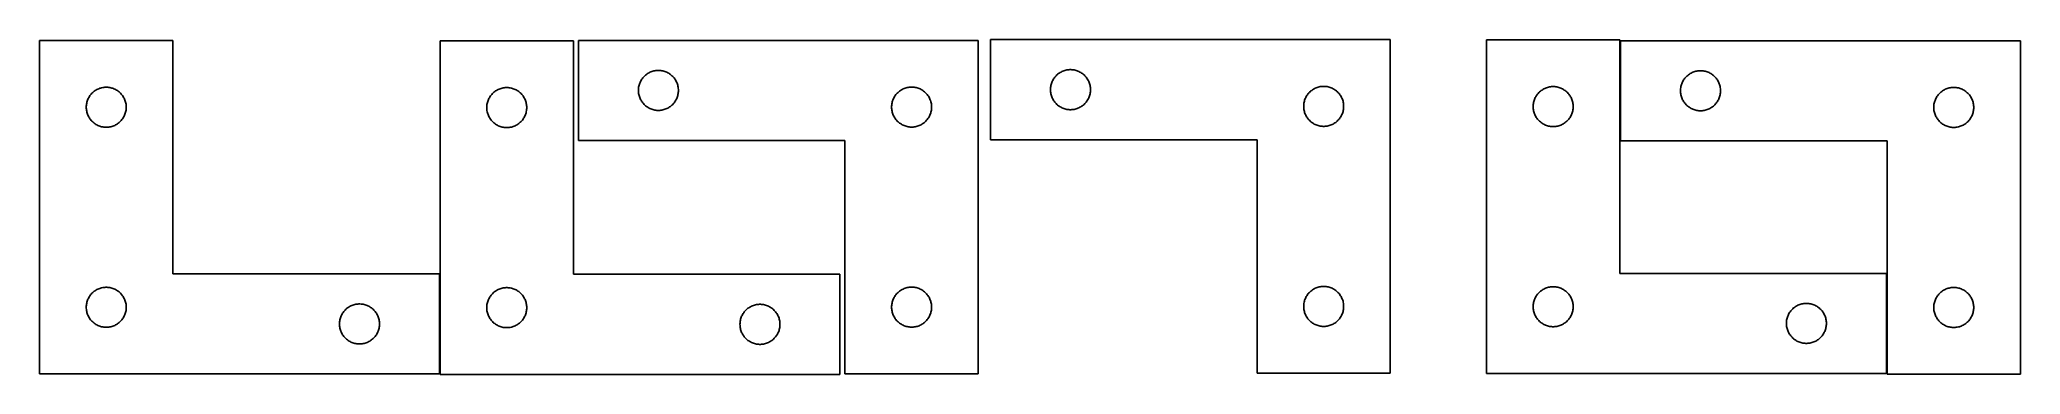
# Model space of a CAD drawing. Header units: millimetres. Extents: x 7 to 1493, y 7 to 257.
import ezdxf

# ---------------------------------------------------------------- set-up
doc = ezdxf.new("R2010")
doc.units = ezdxf.units.MM
doc.layers.add('CUT', color=7, linetype='CONTINUOUS', true_color=0x000000)

msp = doc.modelspace()

# ---------------------------------------------------------------- linework, layer by layer
at = {"layer": 'CUT'}
for p, q in [((106.515197, 256.836732), (6.515197, 256.836732)), ((6.515197, 256.836732), (6.515197, 6.836732)), ((106.515197, 81.836732), (106.515197, 256.836732)), ((407.020202, 256.564515), (307.020202, 256.564515)), ((307.020202, 256.564515), (307.020202, 6.564515)), ((407.020202, 81.564515), (407.020202, 256.564515)), ((710.815302, 256.954902), (410.815302, 256.954902)), ((410.815302, 256.954902), (410.815302, 181.954902)), ((710.815302, 6.954902), (710.815302, 256.954902)), ((1019.990839, 257.497138), (719.990839, 257.497138)), ((719.990839, 257.497138), (719.990839, 182.497138)), ((1019.990839, 7.497138), (1019.990839, 257.497138)), ((1192.186431, 257.294984), (1092.186431, 257.294984)), ((1092.186431, 257.294984), (1092.186431, 7.294984)), ((1192.186431, 82.294984), (1192.186431, 257.294984)), ((1492.757211, 256.701972), (1192.757211, 256.701972)), ((1192.757211, 256.701972), (1192.757211, 181.701972)), ((1492.757211, 6.701972), (1492.757211, 256.701972)), ((456.132466, 222.523183), (456.309886, 223.274968)), ((456.309886, 223.274968), (456.525771, 224.016624)), ((456.525771, 224.016624), (456.779549, 224.746183)), ((456.779549, 224.746183), (457.070548, 225.46171)), ((457.070548, 225.46171), (457.397995, 226.161309)), ((457.397995, 226.161309), (457.761023, 226.843123)), ((457.761023, 226.843123), (458.158668, 227.505345)), ((458.158668, 227.505345), (458.589877, 228.146218)), ((458.589877, 228.146218), (459.053505, 228.764044)), ((459.053505, 228.764044), (459.548323, 229.357183)), ((459.548323, 229.357183), (460.073019, 229.924064)), ((460.073019, 229.924064), (460.626202, 230.463182)), ((460.626202, 230.463182), (461.206404, 230.973108)), ((461.206404, 230.973108), (461.812087, 231.45249)), ((461.812087, 231.45249), (462.441646, 231.900057)), ((462.441646, 231.900057), (463.09341, 232.314621)), ((463.09341, 232.314621), (463.76565, 232.695084)), ((463.76565, 232.695084), (464.456586, 233.040436)), ((464.456586, 233.040436), (465.164383, 233.349761)), ((465.164383, 233.349761), (465.887166, 233.62224)), ((465.887166, 233.62224), (466.623017, 233.85715)), ((466.623017, 233.85715), (467.369985, 234.053867)), ((467.369985, 234.053867), (468.12609, 234.211871)), ((468.12609, 234.211871), (468.889326, 234.330742)), ((468.889326, 234.330742), (469.65767, 234.410165)), ((469.65767, 234.410165), (470.429083, 234.449929)), ((470.429083, 234.449929), (471.20152, 234.449929)), ((471.20152, 234.449929), (471.972934, 234.410165)), ((471.972934, 234.410165), (472.741277, 234.330742)), ((472.741277, 234.330742), (473.504513, 234.211871)), ((473.504513, 234.211871), (474.260618, 234.053867)), ((474.260618, 234.053867), (475.007586, 233.85715)), ((475.007586, 233.85715), (475.743437, 233.62224)), ((475.743437, 233.62224), (476.46622, 233.349761)), ((476.46622, 233.349761), (477.174017, 233.040436)), ((477.174017, 233.040436), (477.864953, 232.695084)), ((477.864953, 232.695084), (478.537194, 232.314621)), ((478.537194, 232.314621), (479.188957, 231.900057)), ((479.188957, 231.900057), (479.818516, 231.45249)), ((479.818516, 231.45249), (480.424199, 230.973108)), ((480.424199, 230.973108), (481.004402, 230.463182)), ((481.004402, 230.463182), (481.557584, 229.924064)), ((481.557584, 229.924064), (482.082281, 229.357183)), ((482.082281, 229.357183), (482.577099, 228.764044)), ((482.577099, 228.764044), (483.040727, 228.146218)), ((483.040727, 228.146218), (483.471935, 227.505345)), ((483.471935, 227.505345), (483.86958, 226.843123)), ((483.86958, 226.843123), (484.232608, 226.161309)), ((484.232608, 226.161309), (484.560055, 225.46171)), ((484.560055, 225.46171), (484.851054, 224.746183)), ((484.851054, 224.746183), (485.104832, 224.016624)), ((485.104832, 224.016624), (485.320717, 223.274968)), ((485.320717, 223.274968), (485.498137, 222.523183)), ((765.16952, 222.305497), (765.308003, 223.065419)), ((765.308003, 223.065419), (765.485423, 223.817205)), ((765.485423, 223.817205), (765.701308, 224.55886)), ((765.701308, 224.55886), (765.955086, 225.288419)), ((765.955086, 225.288419), (766.246085, 226.003947)), ((766.246085, 226.003947), (766.573532, 226.703545)), ((766.573532, 226.703545), (766.93656, 227.385359)), ((766.93656, 227.385359), (767.334205, 228.047581)), ((767.334205, 228.047581), (767.765414, 228.688454)), ((767.765414, 228.688454), (768.229042, 229.30628)), ((768.229042, 229.30628), (768.72386, 229.89942)), ((768.72386, 229.89942), (769.248556, 230.4663)), ((769.248556, 230.4663), (769.801739, 231.005418)), ((769.801739, 231.005418), (770.381941, 231.515345)), ((770.381941, 231.515345), (770.987625, 231.994727)), ((770.987625, 231.994727), (771.617183, 232.442293)), ((771.617183, 232.442293), (772.268947, 232.856857)), ((772.268947, 232.856857), (772.941188, 233.23732)), ((772.941188, 233.23732), (773.632123, 233.582672)), ((773.632123, 233.582672), (774.33992, 233.891998)), ((774.33992, 233.891998), (775.062703, 234.164476)), ((775.062703, 234.164476), (775.798554, 234.399386)), ((775.798554, 234.399386), (776.545523, 234.596104)), ((776.545523, 234.596104), (777.301627, 234.754107)), ((777.301627, 234.754107), (778.064863, 234.872978)), ((778.064863, 234.872978), (778.833207, 234.952401)), ((778.833207, 234.952401), (779.60462, 234.992165)), ((779.60462, 234.992165), (780.377057, 234.992165)), ((780.377057, 234.992165), (781.148471, 234.952401)), ((781.148471, 234.952401), (781.916814, 234.872978)), ((781.916814, 234.872978), (782.68005, 234.754107)), ((782.68005, 234.754107), (783.436155, 234.596104)), ((783.436155, 234.596104), (784.183123, 234.399386)), ((784.183123, 234.399386), (784.918974, 234.164476)), ((784.918974, 234.164476), (785.641757, 233.891998)), ((785.641757, 233.891998), (786.349555, 233.582672)), ((786.349555, 233.582672), (787.04049, 233.23732)), ((787.04049, 233.23732), (787.712731, 232.856857)), ((787.712731, 232.856857), (788.364495, 232.442293)), ((788.364495, 232.442293), (788.994053, 231.994727)), ((788.994053, 231.994727), (789.599736, 231.515345)), ((789.599736, 231.515345), (790.179939, 231.005418)), ((790.179939, 231.005418), (790.733122, 230.4663)), ((790.733122, 230.4663), (791.257818, 229.89942)), ((791.257818, 229.89942), (791.752636, 229.30628)), ((791.752636, 229.30628), (792.216264, 228.688454)), ((792.216264, 228.688454), (792.647472, 228.047581)), ((792.647472, 228.047581), (793.045117, 227.385359)), ((793.045117, 227.385359), (793.408145, 226.703545)), ((793.408145, 226.703545), (793.735592, 226.003947)), ((793.735592, 226.003947), (794.026591, 225.288419)), ((794.026591, 225.288419), (794.280369, 224.55886)), ((794.280369, 224.55886), (794.496255, 223.817205)), ((794.496255, 223.817205), (794.673674, 223.065419)), ((794.673674, 223.065419), (794.812157, 222.305497)), ((1238.074376, 222.270253), (1238.251796, 223.022039)), ((1238.251796, 223.022039), (1238.467681, 223.763694)), ((1238.467681, 223.763694), (1238.721459, 224.493253)), ((1238.721459, 224.493253), (1239.012458, 225.208781)), ((1239.012458, 225.208781), (1239.339905, 225.908379)), ((1239.339905, 225.908379), (1239.702933, 226.590193)), ((1239.702933, 226.590193), (1240.100578, 227.252415)), ((1240.100578, 227.252415), (1240.531786, 227.893288)), ((1240.531786, 227.893288), (1240.995414, 228.511114)), ((1240.995414, 228.511114), (1241.490232, 229.104254)), ((1241.490232, 229.104254), (1242.014929, 229.671134)), ((1242.014929, 229.671134), (1242.568111, 230.210252)), ((1242.568111, 230.210252), (1243.148314, 230.720179)), ((1243.148314, 230.720179), (1243.753997, 231.199561)), ((1243.753997, 231.199561), (1244.383556, 231.647127)), ((1244.383556, 231.647127), (1245.035319, 232.061691)), ((1245.035319, 232.061691), (1245.70756, 232.442154)), ((1245.70756, 232.442154), (1246.398496, 232.787506)), ((1246.398496, 232.787506), (1247.106293, 233.096831)), ((1247.106293, 233.096831), (1247.829076, 233.36931)), ((1247.829076, 233.36931), (1248.564927, 233.60422)), ((1248.564927, 233.60422), (1249.311895, 233.800938)), ((1249.311895, 233.800938), (1250.068, 233.958941)), ((1250.068, 233.958941), (1250.831236, 234.077812)), ((1250.831236, 234.077812), (1251.599579, 234.157235)), ((1251.599579, 234.157235), (1252.370993, 234.196999)), ((1252.370993, 234.196999), (1253.14343, 234.196999)), ((1253.14343, 234.196999), (1253.914843, 234.157235)), ((1253.914843, 234.157235), (1254.683187, 234.077812)), ((1254.683187, 234.077812), (1255.446423, 233.958941)), ((1255.446423, 233.958941), (1256.202528, 233.800938)), ((1256.202528, 233.800938), (1256.949496, 233.60422)), ((1256.949496, 233.60422), (1257.685347, 233.36931)), ((1257.685347, 233.36931), (1258.40813, 233.096831)), ((1258.40813, 233.096831), (1259.115927, 232.787506)), ((1259.115927, 232.787506), (1259.806863, 232.442154)), ((1259.806863, 232.442154), (1260.479103, 232.061691)), ((1260.479103, 232.061691), (1261.130867, 231.647127)), ((1261.130867, 231.647127), (1261.760426, 231.199561)), ((1261.760426, 231.199561), (1262.366109, 230.720179)), ((1262.366109, 230.720179), (1262.946311, 230.210252)), ((1262.946311, 230.210252), (1263.499494, 229.671134)), ((1263.499494, 229.671134), (1264.02419, 229.104254)), ((1264.02419, 229.104254), (1264.519008, 228.511114)), ((1264.519008, 228.511114), (1264.982636, 227.893288)), ((1264.982636, 227.893288), (1265.413845, 227.252415)), ((1265.413845, 227.252415), (1265.81149, 226.590193)), ((1265.81149, 226.590193), (1266.174518, 225.908379)), ((1266.174518, 225.908379), (1266.501965, 225.208781)), ((1266.501965, 225.208781), (1266.792964, 224.493253)), ((1266.792964, 224.493253), (1267.046742, 223.763694)), ((1267.046742, 223.763694), (1267.262627, 223.022039)), ((1267.262627, 223.022039), (1267.440047, 222.270253)), ((41.535086, 207.608913), (41.594699, 208.379047)), ((41.594699, 208.379047), (41.693878, 209.14509)), ((41.693878, 209.14509), (41.832362, 209.905013)), ((41.832362, 209.905013), (42.009781, 210.656798)), ((42.009781, 210.656798), (42.225666, 211.398454)), ((42.225666, 211.398454), (42.479445, 212.128013)), ((42.479445, 212.128013), (42.770443, 212.84354)), ((42.770443, 212.84354), (43.097891, 213.543139)), ((43.097891, 213.543139), (43.460918, 214.224953)), ((43.460918, 214.224953), (43.858563, 214.887175)), ((43.858563, 214.887175), (44.289772, 215.528048)), ((44.289772, 215.528048), (44.7534, 216.145874)), ((44.7534, 216.145874), (45.248218, 216.739013)), ((45.248218, 216.739013), (45.772914, 217.305894)), ((45.772914, 217.305894), (46.326097, 217.845012)), ((46.326097, 217.845012), (46.906299, 218.354938)), ((46.906299, 218.354938), (47.511983, 218.83432)), ((47.511983, 218.83432), (48.141541, 219.281887)), ((48.141541, 219.281887), (48.793305, 219.696451)), ((48.793305, 219.696451), (49.465546, 220.076914)), ((49.465546, 220.076914), (50.156481, 220.422266)), ((50.156481, 220.422266), (50.864278, 220.731591)), ((50.864278, 220.731591), (51.587061, 221.00407)), ((51.587061, 221.00407), (52.322912, 221.23898)), ((52.322912, 221.23898), (53.069881, 221.435697)), ((53.069881, 221.435697), (53.825985, 221.593701)), ((53.825985, 221.593701), (54.589222, 221.712572)), ((54.589222, 221.712572), (55.357565, 221.791995)), ((55.357565, 221.791995), (56.128978, 221.831759)), ((56.128978, 221.831759), (56.901416, 221.831759)), ((56.901416, 221.831759), (57.672829, 221.791995)), ((57.672829, 221.791995), (58.441172, 221.712572)), ((58.441172, 221.712572), (59.204408, 221.593701)), ((59.204408, 221.593701), (59.960513, 221.435697)), ((59.960513, 221.435697), (60.707481, 221.23898)), ((60.707481, 221.23898), (61.443333, 221.00407)), ((61.443333, 221.00407), (62.166115, 220.731591)), ((62.166115, 220.731591), (62.873913, 220.422266)), ((62.873913, 220.422266), (63.564848, 220.076914)), ((63.564848, 220.076914), (64.237089, 219.696451)), ((64.237089, 219.696451), (64.888853, 219.281887)), ((64.888853, 219.281887), (65.518411, 218.83432)), ((65.518411, 218.83432), (66.124095, 218.354938)), ((66.124095, 218.354938), (66.704297, 217.845012)), ((66.704297, 217.845012), (67.25748, 217.305894)), ((67.25748, 217.305894), (67.782176, 216.739013)), ((67.782176, 216.739013), (68.276994, 216.145874)), ((68.276994, 216.145874), (68.740622, 215.528048)), ((68.740622, 215.528048), (69.17183, 214.887175)), ((69.17183, 214.887175), (69.569475, 214.224953)), ((69.569475, 214.224953), (69.932503, 213.543139)), ((69.932503, 213.543139), (70.25995, 212.84354)), ((70.25995, 212.84354), (70.550949, 212.128013)), ((70.550949, 212.128013), (70.804728, 211.398454)), ((70.804728, 211.398454), (71.020613, 210.656798)), ((71.020613, 210.656798), (71.198032, 209.905013)), ((71.198032, 209.905013), (71.336515, 209.14509)), ((71.336515, 209.14509), (71.435695, 208.379047)), ((71.435695, 208.379047), (71.495308, 207.608913)), ((342.04009, 207.336696), (342.099704, 208.10683)), ((342.099704, 208.10683), (342.198883, 208.872874)), ((342.198883, 208.872874), (342.337366, 209.632796)), ((342.337366, 209.632796), (342.514786, 210.384582)), ((342.514786, 210.384582), (342.730671, 211.126237)), ((342.730671, 211.126237), (342.984449, 211.855796)), ((342.984449, 211.855796), (343.275448, 212.571323)), ((343.275448, 212.571323), (343.602896, 213.270922)), ((343.602896, 213.270922), (343.965923, 213.952736)), ((343.965923, 213.952736), (344.363568, 214.614958)), ((344.363568, 214.614958), (344.794777, 215.255831)), ((344.794777, 215.255831), (345.258405, 215.873657)), ((345.258405, 215.873657), (345.753223, 216.466797)), ((345.753223, 216.466797), (346.277919, 217.033677)), ((346.277919, 217.033677), (346.831102, 217.572795)), ((346.831102, 217.572795), (347.411304, 218.082722)), ((347.411304, 218.082722), (348.016988, 218.562104)), ((348.016988, 218.562104), (348.646546, 219.00967)), ((348.646546, 219.00967), (349.29831, 219.424234)), ((349.29831, 219.424234), (349.970551, 219.804697)), ((349.970551, 219.804697), (350.661486, 220.150049)), ((350.661486, 220.150049), (351.369283, 220.459374)), ((351.369283, 220.459374), (352.092066, 220.731853)), ((352.092066, 220.731853), (352.827917, 220.966763)), ((352.827917, 220.966763), (353.574886, 221.16348)), ((353.574886, 221.16348), (354.33099, 221.321484)), ((354.33099, 221.321484), (355.094226, 221.440355)), ((355.094226, 221.440355), (355.86257, 221.519778)), ((355.86257, 221.519778), (356.633983, 221.559542)), ((356.633983, 221.559542), (357.40642, 221.559542)), ((357.40642, 221.559542), (358.177834, 221.519778)), ((358.177834, 221.519778), (358.946177, 221.440355)), ((358.946177, 221.440355), (359.709413, 221.321484)), ((359.709413, 221.321484), (360.465518, 221.16348)), ((360.465518, 221.16348), (361.212486, 220.966763)), ((361.212486, 220.966763), (361.948337, 220.731853)), ((361.948337, 220.731853), (362.67112, 220.459374)), ((362.67112, 220.459374), (363.378918, 220.150049)), ((363.378918, 220.150049), (364.069853, 219.804697)), ((364.069853, 219.804697), (364.742094, 219.424234)), ((364.742094, 219.424234), (365.393858, 219.00967)), ((365.393858, 219.00967), (366.023416, 218.562104)), ((366.023416, 218.562104), (366.629099, 218.082722)), ((366.629099, 218.082722), (367.209302, 217.572795)), ((367.209302, 217.572795), (367.762485, 217.033677)), ((367.762485, 217.033677), (368.287181, 216.466797)), ((368.287181, 216.466797), (368.781999, 215.873657)), ((368.781999, 215.873657), (369.245627, 215.255831)), ((369.245627, 215.255831), (369.676835, 214.614958)), ((369.676835, 214.614958), (370.07448, 213.952736)), ((370.07448, 213.952736), (370.437508, 213.270922)), ((370.437508, 213.270922), (370.764955, 212.571323)), ((370.764955, 212.571323), (371.055954, 211.855796)), ((371.055954, 211.855796), (371.309732, 211.126237)), ((371.309732, 211.126237), (371.525618, 210.384582)), ((371.525618, 210.384582), (371.703037, 209.632796)), ((371.703037, 209.632796), (371.84152, 208.872874)), ((371.84152, 208.872874), (371.9407, 208.10683)), ((371.9407, 208.10683), (372.000313, 207.336696)), ((455.815302, 219.454902), (455.83519, 220.227083)), ((455.83519, 218.68272), (455.815302, 219.454902)), ((455.83519, 220.227083), (455.894803, 220.997217)), ((455.894803, 217.912587), (455.83519, 218.68272)), ((455.894803, 220.997217), (455.993983, 221.76326)), ((455.993983, 217.146543), (455.894803, 217.912587)), ((455.993983, 221.76326), (456.132466, 222.523183)), ((456.132466, 216.386621), (455.993983, 217.146543)), ((456.309886, 215.634835), (456.132466, 216.386621)), ((456.525771, 214.893179), (456.309886, 215.634835)), ((456.779549, 214.16362), (456.525771, 214.893179)), ((457.070548, 213.448093), (456.779549, 214.16362)), ((457.397995, 212.748495), (457.070548, 213.448093)), ((457.761023, 212.066681), (457.397995, 212.748495)), ((458.158668, 211.404459), (457.761023, 212.066681)), ((458.589877, 210.763585), (458.158668, 211.404459)), ((459.053505, 210.145759), (458.589877, 210.763585)), ((459.548323, 209.55262), (459.053505, 210.145759)), ((460.073019, 208.985739), (459.548323, 209.55262)), ((460.626202, 208.446621), (460.073019, 208.985739)), ((461.206404, 207.936695), (460.626202, 208.446621)), ((481.004402, 208.446621), (480.424199, 207.936695)), ((481.557584, 208.985739), (481.004402, 208.446621)), ((482.082281, 209.55262), (481.557584, 208.985739)), ((482.577099, 210.145759), (482.082281, 209.55262)), ((483.040727, 210.763585), (482.577099, 210.145759)), ((483.471935, 211.404459), (483.040727, 210.763585)), ((483.86958, 212.066681), (483.471935, 211.404459)), ((484.232608, 212.748495), (483.86958, 212.066681)), ((484.560055, 213.448093), (484.232608, 212.748495)), ((484.851054, 214.16362), (484.560055, 213.448093)), ((485.104832, 214.893179), (484.851054, 214.16362)), ((485.320717, 215.634835), (485.104832, 214.893179)), ((485.498137, 216.386621), (485.320717, 215.634835)), ((485.498137, 222.523183), (485.63662, 221.76326)), ((485.63662, 217.146543), (485.498137, 216.386621)), ((485.63662, 221.76326), (485.7358, 220.997217)), ((485.7358, 217.912587), (485.63662, 217.146543)), ((485.7358, 220.997217), (485.795413, 220.227083)), ((485.795413, 218.68272), (485.7358, 217.912587)), ((485.795413, 220.227083), (485.815302, 219.454902)), ((485.815302, 219.454902), (485.795413, 218.68272)), ((645.83519, 207.727083), (645.894803, 208.497217)), ((645.894803, 208.497217), (645.993983, 209.26326)), ((645.993983, 209.26326), (646.132466, 210.023183)), ((646.132466, 210.023183), (646.309886, 210.774968)), ((646.309886, 210.774968), (646.525771, 211.516624)), ((646.525771, 211.516624), (646.779549, 212.246183)), ((646.779549, 212.246183), (647.070548, 212.96171)), ((647.070548, 212.96171), (647.397995, 213.661309)), ((647.397995, 213.661309), (647.761023, 214.343123)), ((647.761023, 214.343123), (648.158668, 215.005345)), ((648.158668, 215.005345), (648.589877, 215.646218)), ((648.589877, 215.646218), (649.053505, 216.264044)), ((649.053505, 216.264044), (649.548323, 216.857183)), ((649.548323, 216.857183), (650.073019, 217.424064)), ((650.073019, 217.424064), (650.626202, 217.963182)), ((650.626202, 217.963182), (651.206404, 218.473108)), ((651.206404, 218.473108), (651.812087, 218.95249)), ((651.812087, 218.95249), (652.441646, 219.400057)), ((652.441646, 219.400057), (653.09341, 219.814621)), ((653.09341, 219.814621), (653.76565, 220.195084)), ((653.76565, 220.195084), (654.456586, 220.540436)), ((654.456586, 220.540436), (655.164383, 220.849761)), ((655.164383, 220.849761), (655.887166, 221.12224)), ((655.887166, 221.12224), (656.623017, 221.35715)), ((656.623017, 221.35715), (657.369985, 221.553867)), ((657.369985, 221.553867), (658.12609, 221.711871)), ((658.12609, 221.711871), (658.889326, 221.830742)), ((658.889326, 221.830742), (659.65767, 221.910165)), ((659.65767, 221.910165), (660.429083, 221.949929)), ((660.429083, 221.949929), (661.20152, 221.949929)), ((661.20152, 221.949929), (661.972934, 221.910165)), ((661.972934, 221.910165), (662.741277, 221.830742)), ((662.741277, 221.830742), (663.504513, 221.711871)), ((663.504513, 221.711871), (664.260618, 221.553867)), ((664.260618, 221.553867), (665.007586, 221.35715)), ((665.007586, 221.35715), (665.743437, 221.12224)), ((665.743437, 221.12224), (666.46622, 220.849761)), ((666.46622, 220.849761), (667.174017, 220.540436)), ((667.174017, 220.540436), (667.864953, 220.195084)), ((667.864953, 220.195084), (668.537194, 219.814621)), ((668.537194, 219.814621), (669.188957, 219.400057)), ((669.188957, 219.400057), (669.818516, 218.95249)), ((669.818516, 218.95249), (670.424199, 218.473108)), ((670.424199, 218.473108), (671.004402, 217.963182)), ((671.004402, 217.963182), (671.557584, 217.424064)), ((671.557584, 217.424064), (672.082281, 216.857183)), ((672.082281, 216.857183), (672.577099, 216.264044)), ((672.577099, 216.264044), (673.040727, 215.646218)), ((673.040727, 215.646218), (673.471935, 215.005345)), ((673.471935, 215.005345), (673.86958, 214.343123)), ((673.86958, 214.343123), (674.232608, 213.661309)), ((674.232608, 213.661309), (674.560055, 212.96171)), ((674.560055, 212.96171), (674.851054, 212.246183)), ((674.851054, 212.246183), (675.104832, 211.516624)), ((675.104832, 211.516624), (675.320717, 210.774968)), ((675.320717, 210.774968), (675.498137, 210.023183)), ((675.498137, 210.023183), (675.63662, 209.26326)), ((675.63662, 209.26326), (675.7358, 208.497217)), ((675.7358, 208.497217), (675.795413, 207.727083)), ((764.990839, 219.997138), (765.010727, 220.769319)), ((765.010727, 219.224957), (764.990839, 219.997138)), ((765.010727, 220.769319), (765.070341, 221.539453)), ((765.070341, 218.454823), (765.010727, 219.224957)), ((765.070341, 221.539453), (765.16952, 222.305497)), ((765.16952, 217.688779), (765.070341, 218.454823)), ((765.308003, 216.928857), (765.16952, 217.688779)), ((765.485423, 216.177071), (765.308003, 216.928857)), ((765.701308, 215.435415), (765.485423, 216.177071)), ((765.955086, 214.705857), (765.701308, 215.435415)), ((766.246085, 213.990329), (765.955086, 214.705857)), ((766.573532, 213.290731), (766.246085, 213.990329)), ((766.93656, 212.608917), (766.573532, 213.290731)), ((767.334205, 211.946695), (766.93656, 212.608917)), ((767.765414, 211.305822), (767.334205, 211.946695)), ((768.229042, 210.687996), (767.765414, 211.305822)), ((768.72386, 210.094856), (768.229042, 210.687996)), ((769.248556, 209.527976), (768.72386, 210.094856)), ((769.801739, 208.988857), (769.248556, 209.527976)), ((770.381941, 208.478931), (769.801739, 208.988857)), ((770.987625, 207.999549), (770.381941, 208.478931)), ((789.599736, 208.478931), (788.994053, 207.999549)), ((790.179939, 208.988857), (789.599736, 208.478931)), ((790.733122, 209.527976), (790.179939, 208.988857)), ((791.257818, 210.094856), (790.733122, 209.527976)), ((791.752636, 210.687996), (791.257818, 210.094856)), ((792.216264, 211.305822), (791.752636, 210.687996)), ((792.647472, 211.946695), (792.216264, 211.305822)), ((793.045117, 212.608917), (792.647472, 211.946695)), ((793.408145, 213.290731), (793.045117, 212.608917)), ((793.735592, 213.990329), (793.408145, 213.290731)), ((794.026591, 214.705857), (793.735592, 213.990329)), ((794.280369, 215.435415), (794.026591, 214.705857)), ((794.496255, 216.177071), (794.280369, 215.435415)), ((794.673674, 216.928857), (794.496255, 216.177071)), ((794.812157, 217.688779), (794.673674, 216.928857)), ((794.812157, 222.305497), (794.911337, 221.539453)), ((794.911337, 218.454823), (794.812157, 217.688779)), ((794.911337, 221.539453), (794.97095, 220.769319)), ((794.97095, 219.224957), (794.911337, 218.454823)), ((794.97095, 220.769319), (794.990839, 219.997138)), ((794.990839, 219.997138), (794.97095, 219.224957)), ((954.990839, 207.497138), (955.010727, 208.269319)), ((955.010727, 208.269319), (955.070341, 209.039453)), ((955.070341, 209.039453), (955.16952, 209.805497)), ((955.16952, 209.805497), (955.308003, 210.565419)), ((955.308003, 210.565419), (955.485423, 211.317205)), ((955.485423, 211.317205), (955.701308, 212.05886)), ((955.701308, 212.05886), (955.955086, 212.788419)), ((955.955086, 212.788419), (956.246085, 213.503947)), ((956.246085, 213.503947), (956.573532, 214.203545)), ((956.573532, 214.203545), (956.93656, 214.885359)), ((956.93656, 214.885359), (957.334205, 215.547581)), ((957.334205, 215.547581), (957.765414, 216.188454)), ((957.765414, 216.188454), (958.229042, 216.80628)), ((958.229042, 216.80628), (958.72386, 217.39942)), ((958.72386, 217.39942), (959.248556, 217.9663)), ((959.248556, 217.9663), (959.801739, 218.505418)), ((959.801739, 218.505418), (960.381941, 219.015345)), ((960.381941, 219.015345), (960.987625, 219.494727)), ((960.987625, 219.494727), (961.617183, 219.942293)), ((961.617183, 219.942293), (962.268947, 220.356857)), ((962.268947, 220.356857), (962.941188, 220.73732)), ((962.941188, 220.73732), (963.632123, 221.082672)), ((963.632123, 221.082672), (964.33992, 221.391998)), ((964.33992, 221.391998), (965.062703, 221.664476)), ((965.062703, 221.664476), (965.798554, 221.899386)), ((965.798554, 221.899386), (966.545523, 222.096104)), ((966.545523, 222.096104), (967.301627, 222.254107)), ((967.301627, 222.254107), (968.064863, 222.372978)), ((968.064863, 222.372978), (968.833207, 222.452401)), ((968.833207, 222.452401), (969.60462, 222.492165)), ((969.60462, 222.492165), (970.377057, 222.492165)), ((970.377057, 222.492165), (971.148471, 222.452401)), ((971.148471, 222.452401), (971.916814, 222.372978)), ((971.916814, 222.372978), (972.68005, 222.254107)), ((972.68005, 222.254107), (973.436155, 222.096104)), ((973.436155, 222.096104), (974.183123, 221.899386)), ((974.183123, 221.899386), (974.918974, 221.664476)), ((974.918974, 221.664476), (975.641757, 221.391998)), ((975.641757, 221.391998), (976.349555, 221.082672)), ((976.349555, 221.082672), (977.04049, 220.73732)), ((977.04049, 220.73732), (977.712731, 220.356857)), ((977.712731, 220.356857), (978.364495, 219.942293)), ((978.364495, 219.942293), (978.994053, 219.494727)), ((978.994053, 219.494727), (979.599736, 219.015345)), ((979.599736, 219.015345), (980.179939, 218.505418)), ((980.179939, 218.505418), (980.733122, 217.9663)), ((980.733122, 217.9663), (981.257818, 217.39942)), ((981.257818, 217.39942), (981.752636, 216.80628)), ((981.752636, 216.80628), (982.216264, 216.188454)), ((982.216264, 216.188454), (982.647472, 215.547581)), ((982.647472, 215.547581), (983.045117, 214.885359)), ((983.045117, 214.885359), (983.408145, 214.203545)), ((983.408145, 214.203545), (983.735592, 213.503947)), ((983.735592, 213.503947), (984.026591, 212.788419)), ((984.026591, 212.788419), (984.280369, 212.05886)), ((984.280369, 212.05886), (984.496255, 211.317205)), ((984.496255, 211.317205), (984.673674, 210.565419)), ((984.673674, 210.565419), (984.812157, 209.805497)), ((984.812157, 209.805497), (984.911337, 209.039453)), ((984.911337, 209.039453), (984.97095, 208.269319)), ((984.97095, 208.269319), (984.990839, 207.497138)), ((1127.20632, 208.067165), (1127.265933, 208.837299)), ((1127.265933, 208.837299), (1127.365113, 209.603342)), ((1127.365113, 209.603342), (1127.503596, 210.363265)), ((1127.503596, 210.363265), (1127.681015, 211.11505)), ((1127.681015, 211.11505), (1127.8969, 211.856706)), ((1127.8969, 211.856706), (1128.150679, 212.586265)), ((1128.150679, 212.586265), (1128.441677, 213.301792)), ((1128.441677, 213.301792), (1128.769125, 214.001391)), ((1128.769125, 214.001391), (1129.132152, 214.683205)), ((1129.132152, 214.683205), (1129.529798, 215.345427)), ((1129.529798, 215.345427), (1129.961006, 215.9863)), ((1129.961006, 215.9863), (1130.424634, 216.604126)), ((1130.424634, 216.604126), (1130.919452, 217.197265)), ((1130.919452, 217.197265), (1131.444148, 217.764146)), ((1131.444148, 217.764146), (1131.997331, 218.303264)), ((1131.997331, 218.303264), (1132.577533, 218.81319)), ((1132.577533, 218.81319), (1133.183217, 219.292572)), ((1133.183217, 219.292572), (1133.812775, 219.740139)), ((1133.812775, 219.740139), (1134.464539, 220.154703)), ((1134.464539, 220.154703), (1135.13678, 220.535166)), ((1135.13678, 220.535166), (1135.827715, 220.880518)), ((1135.827715, 220.880518), (1136.535513, 221.189843)), ((1136.535513, 221.189843), (1137.258295, 221.462322)), ((1137.258295, 221.462322), (1137.994146, 221.697232)), ((1137.994146, 221.697232), (1138.741115, 221.893949)), ((1138.741115, 221.893949), (1139.49722, 222.051953)), ((1139.49722, 222.051953), (1140.260456, 222.170824)), ((1140.260456, 222.170824), (1141.028799, 222.250247)), ((1141.028799, 222.250247), (1141.800212, 222.290011)), ((1141.800212, 222.290011), (1142.57265, 222.290011)), ((1142.57265, 222.290011), (1143.344063, 222.250247)), ((1143.344063, 222.250247), (1144.112406, 222.170824)), ((1144.112406, 222.170824), (1144.875642, 222.051953)), ((1144.875642, 222.051953), (1145.631747, 221.893949)), ((1145.631747, 221.893949), (1146.378716, 221.697232)), ((1146.378716, 221.697232), (1147.114567, 221.462322)), ((1147.114567, 221.462322), (1147.837349, 221.189843)), ((1147.837349, 221.189843), (1148.545147, 220.880518)), ((1148.545147, 220.880518), (1149.236082, 220.535166)), ((1149.236082, 220.535166), (1149.908323, 220.154703)), ((1149.908323, 220.154703), (1150.560087, 219.740139)), ((1150.560087, 219.740139), (1151.189645, 219.292572)), ((1151.189645, 219.292572), (1151.795329, 218.81319)), ((1151.795329, 218.81319), (1152.375531, 218.303264)), ((1152.375531, 218.303264), (1152.928714, 217.764146)), ((1152.928714, 217.764146), (1153.45341, 217.197265)), ((1153.45341, 217.197265), (1153.948228, 216.604126)), ((1153.948228, 216.604126), (1154.411856, 215.9863)), ((1154.411856, 215.9863), (1154.843064, 215.345427)), ((1154.843064, 215.345427), (1155.24071, 214.683205)), ((1155.24071, 214.683205), (1155.603737, 214.001391)), ((1155.603737, 214.001391), (1155.931185, 213.301792)), ((1155.931185, 213.301792), (1156.222183, 212.586265)), ((1156.222183, 212.586265), (1156.475962, 211.856706)), ((1156.475962, 211.856706), (1156.691847, 211.11505)), ((1156.691847, 211.11505), (1156.869266, 210.363265)), ((1156.869266, 210.363265), (1157.007749, 209.603342)), ((1157.007749, 209.603342), (1157.106929, 208.837299)), ((1157.106929, 208.837299), (1157.166542, 208.067165)), ((1237.757211, 219.201972), (1237.7771, 219.974153)), ((1237.7771, 218.429791), (1237.757211, 219.201972)), ((1237.7771, 219.974153), (1237.836713, 220.744287)), ((1237.836713, 217.659657), (1237.7771, 218.429791)), ((1237.836713, 220.744287), (1237.935893, 221.510331)), ((1237.935893, 216.893613), (1237.836713, 217.659657)), ((1237.935893, 221.510331), (1238.074376, 222.270253)), ((1238.074376, 216.133691), (1237.935893, 216.893613)), ((1238.251796, 215.381905), (1238.074376, 216.133691)), ((1238.467681, 214.640249), (1238.251796, 215.381905)), ((1238.721459, 213.910691), (1238.467681, 214.640249)), ((1239.012458, 213.195163), (1238.721459, 213.910691)), ((1239.339905, 212.495565), (1239.012458, 213.195163)), ((1239.702933, 211.813751), (1239.339905, 212.495565)), ((1240.100578, 211.151529), (1239.702933, 211.813751)), ((1240.531786, 210.510655), (1240.100578, 211.151529)), ((1240.995414, 209.89283), (1240.531786, 210.510655)), ((1241.490232, 209.29969), (1240.995414, 209.89283)), ((1242.014929, 208.73281), (1241.490232, 209.29969)), ((1242.568111, 208.193691), (1242.014929, 208.73281)), ((1243.148314, 207.683765), (1242.568111, 208.193691)), ((1262.946311, 208.193691), (1262.366109, 207.683765)), ((1263.499494, 208.73281), (1262.946311, 208.193691)), ((1264.02419, 209.29969), (1263.499494, 208.73281)), ((1264.519008, 209.89283), (1264.02419, 209.29969)), ((1264.982636, 210.510655), (1264.519008, 209.89283)), ((1265.413845, 211.151529), (1264.982636, 210.510655)), ((1265.81149, 211.813751), (1265.413845, 211.151529)), ((1266.174518, 212.495565), (1265.81149, 211.813751)), ((1266.501965, 213.195163), (1266.174518, 212.495565)), ((1266.792964, 213.910691), (1266.501965, 213.195163)), ((1267.046742, 214.640249), (1266.792964, 213.910691)), ((1267.262627, 215.381905), (1267.046742, 214.640249)), ((1267.440047, 216.133691), (1267.262627, 215.381905)), ((1267.440047, 222.270253), (1267.57853, 221.510331)), ((1267.57853, 216.893613), (1267.440047, 216.133691)), ((1267.57853, 221.510331), (1267.67771, 220.744287)), ((1267.67771, 217.659657), (1267.57853, 216.893613)), ((1267.67771, 220.744287), (1267.737323, 219.974153)), ((1267.737323, 218.429791), (1267.67771, 217.659657)), ((1267.737323, 219.974153), (1267.757211, 219.201972)), ((1267.757211, 219.201972), (1267.737323, 218.429791)), ((1427.7771, 207.474153), (1427.836713, 208.244287)), ((1427.836713, 208.244287), (1427.935893, 209.010331)), ((1427.935893, 209.010331), (1428.074376, 209.770253)), ((1428.074376, 209.770253), (1428.251796, 210.522039)), ((1428.251796, 210.522039), (1428.467681, 211.263694)), ((1428.467681, 211.263694), (1428.721459, 211.993253)), ((1428.721459, 211.993253), (1429.012458, 212.708781)), ((1429.012458, 212.708781), (1429.339905, 213.408379)), ((1429.339905, 213.408379), (1429.702933, 214.090193)), ((1429.702933, 214.090193), (1430.100578, 214.752415)), ((1430.100578, 214.752415), (1430.531786, 215.393288)), ((1430.531786, 215.393288), (1430.995414, 216.011114)), ((1430.995414, 216.011114), (1431.490232, 216.604254)), ((1431.490232, 216.604254), (1432.014929, 217.171134)), ((1432.014929, 217.171134), (1432.568111, 217.710252)), ((1432.568111, 217.710252), (1433.148314, 218.220179)), ((1433.148314, 218.220179), (1433.753997, 218.699561)), ((1433.753997, 218.699561), (1434.383556, 219.147127)), ((1434.383556, 219.147127), (1435.035319, 219.561691)), ((1435.035319, 219.561691), (1435.70756, 219.942154)), ((1435.70756, 219.942154), (1436.398496, 220.287506)), ((1436.398496, 220.287506), (1437.106293, 220.596831)), ((1437.106293, 220.596831), (1437.829076, 220.86931)), ((1437.829076, 220.86931), (1438.564927, 221.10422)), ((1438.564927, 221.10422), (1439.311895, 221.300938)), ((1439.311895, 221.300938), (1440.068, 221.458941)), ((1440.068, 221.458941), (1440.831236, 221.577812)), ((1440.831236, 221.577812), (1441.599579, 221.657235)), ((1441.599579, 221.657235), (1442.370993, 221.696999)), ((1442.370993, 221.696999), (1443.14343, 221.696999)), ((1443.14343, 221.696999), (1443.914843, 221.657235)), ((1443.914843, 221.657235), (1444.683187, 221.577812)), ((1444.683187, 221.577812), (1445.446423, 221.458941)), ((1445.446423, 221.458941), (1446.202528, 221.300938)), ((1446.202528, 221.300938), (1446.949496, 221.10422)), ((1446.949496, 221.10422), (1447.685347, 220.86931)), ((1447.685347, 220.86931), (1448.40813, 220.596831)), ((1448.40813, 220.596831), (1449.115927, 220.287506)), ((1449.115927, 220.287506), (1449.806863, 219.942154)), ((1449.806863, 219.942154), (1450.479103, 219.561691)), ((1450.479103, 219.561691), (1451.130867, 219.147127)), ((1451.130867, 219.147127), (1451.760426, 218.699561)), ((1451.760426, 218.699561), (1452.366109, 218.220179)), ((1452.366109, 218.220179), (1452.946311, 217.710252)), ((1452.946311, 217.710252), (1453.499494, 217.171134)), ((1453.499494, 217.171134), (1454.02419, 216.604254)), ((1454.02419, 216.604254), (1454.519008, 216.011114)), ((1454.519008, 216.011114), (1454.982636, 215.393288)), ((1454.982636, 215.393288), (1455.413845, 214.752415)), ((1455.413845, 214.752415), (1455.81149, 214.090193)), ((1455.81149, 214.090193), (1456.174518, 213.408379)), ((1456.174518, 213.408379), (1456.501965, 212.708781)), ((1456.501965, 212.708781), (1456.792964, 211.993253)), ((1456.792964, 211.993253), (1457.046742, 211.263694)), ((1457.046742, 211.263694), (1457.262627, 210.522039)), ((1457.262627, 210.522039), (1457.440047, 209.770253)), ((1457.440047, 209.770253), (1457.57853, 209.010331)), ((1457.57853, 209.010331), (1457.67771, 208.244287)), ((1457.67771, 208.244287), (1457.737323, 207.474153)), ((41.515197, 206.836732), (41.535086, 207.608913)), ((41.535086, 206.06455), (41.515197, 206.836732)), ((41.594699, 205.294417), (41.535086, 206.06455)), ((41.693878, 204.528373), (41.594699, 205.294417)), ((41.832362, 203.768451), (41.693878, 204.528373)), ((42.009781, 203.016665), (41.832362, 203.768451)), ((42.225666, 202.275009), (42.009781, 203.016665)), ((42.479445, 201.54545), (42.225666, 202.275009)), ((42.770443, 200.829923), (42.479445, 201.54545)), ((43.097891, 200.130325), (42.770443, 200.829923)), ((43.460918, 199.448511), (43.097891, 200.130325)), ((43.858563, 198.786289), (43.460918, 199.448511)), ((44.289772, 198.145415), (43.858563, 198.786289)), ((44.7534, 197.527589), (44.289772, 198.145415)), ((45.248218, 196.93445), (44.7534, 197.527589)), ((45.772914, 196.367569), (45.248218, 196.93445)), ((46.326097, 195.828451), (45.772914, 196.367569)), ((46.906299, 195.318525), (46.326097, 195.828451)), ((47.511983, 194.839143), (46.906299, 195.318525)), ((48.141541, 194.391576), (47.511983, 194.839143)), ((48.793305, 193.977012), (48.141541, 194.391576)), ((49.465546, 193.59655), (48.793305, 193.977012)), ((50.156481, 193.251198), (49.465546, 193.59655)), ((50.864278, 192.941872), (50.156481, 193.251198)), ((62.873913, 193.251198), (62.166115, 192.941872)), ((63.564848, 193.59655), (62.873913, 193.251198)), ((64.237089, 193.977012), (63.564848, 193.59655)), ((64.888853, 194.391576), (64.237089, 193.977012)), ((65.518411, 194.839143), (64.888853, 194.391576)), ((66.124095, 195.318525), (65.518411, 194.839143)), ((66.704297, 195.828451), (66.124095, 195.318525)), ((67.25748, 196.367569), (66.704297, 195.828451)), ((67.782176, 196.93445), (67.25748, 196.367569)), ((68.276994, 197.527589), (67.782176, 196.93445)), ((68.740622, 198.145415), (68.276994, 197.527589)), ((69.17183, 198.786289), (68.740622, 198.145415)), ((69.569475, 199.448511), (69.17183, 198.786289)), ((69.932503, 200.130325), (69.569475, 199.448511)), ((70.25995, 200.829923), (69.932503, 200.130325)), ((70.550949, 201.54545), (70.25995, 200.829923)), ((70.804728, 202.275009), (70.550949, 201.54545)), ((71.020613, 203.016665), (70.804728, 202.275009)), ((71.198032, 203.768451), (71.020613, 203.016665)), ((71.336515, 204.528373), (71.198032, 203.768451)), ((71.435695, 205.294417), (71.336515, 204.528373)), ((71.495308, 206.06455), (71.435695, 205.294417)), ((71.495308, 207.608913), (71.515197, 206.836732)), ((71.515197, 206.836732), (71.495308, 206.06455)), ((342.020202, 206.564515), (342.04009, 207.336696)), ((342.04009, 205.792334), (342.020202, 206.564515)), ((342.099704, 205.0222), (342.04009, 205.792334)), ((342.198883, 204.256156), (342.099704, 205.0222)), ((342.337366, 203.496234), (342.198883, 204.256156)), ((342.514786, 202.744448), (342.337366, 203.496234)), ((342.730671, 202.002792), (342.514786, 202.744448)), ((342.984449, 201.273234), (342.730671, 202.002792)), ((343.275448, 200.557706), (342.984449, 201.273234)), ((343.602896, 199.858108), (343.275448, 200.557706)), ((343.965923, 199.176294), (343.602896, 199.858108)), ((344.363568, 198.514072), (343.965923, 199.176294)), ((344.794777, 197.873198), (344.363568, 198.514072)), ((345.258405, 197.255373), (344.794777, 197.873198)), ((345.753223, 196.662233), (345.258405, 197.255373)), ((346.277919, 196.095353), (345.753223, 196.662233)), ((346.831102, 195.556234), (346.277919, 196.095353)), ((347.411304, 195.046308), (346.831102, 195.556234)), ((348.016988, 194.566926), (347.411304, 195.046308)), ((348.646546, 194.11936), (348.016988, 194.566926)), ((349.29831, 193.704795), (348.646546, 194.11936)), ((349.970551, 193.324333), (349.29831, 193.704795)), ((350.661486, 192.978981), (349.970551, 193.324333)), ((364.069853, 193.324333), (363.378918, 192.978981)), ((364.742094, 193.704795), (364.069853, 193.324333)), ((365.393858, 194.11936), (364.742094, 193.704795)), ((366.023416, 194.566926), (365.393858, 194.11936)), ((366.629099, 195.046308), (366.023416, 194.566926)), ((367.209302, 195.556234), (366.629099, 195.046308)), ((367.762485, 196.095353), (367.209302, 195.556234)), ((368.287181, 196.662233), (367.762485, 196.095353)), ((368.781999, 197.255373), (368.287181, 196.662233)), ((369.245627, 197.873198), (368.781999, 197.255373)), ((369.676835, 198.514072), (369.245627, 197.873198)), ((370.07448, 199.176294), (369.676835, 198.514072)), ((370.437508, 199.858108), (370.07448, 199.176294)), ((370.764955, 200.557706), (370.437508, 199.858108)), ((371.055954, 201.273234), (370.764955, 200.557706)), ((371.309732, 202.002792), (371.055954, 201.273234)), ((371.525618, 202.744448), (371.309732, 202.002792)), ((371.703037, 203.496234), (371.525618, 202.744448)), ((371.84152, 204.256156), (371.703037, 203.496234)), ((371.9407, 205.0222), (371.84152, 204.256156)), ((372.000313, 205.792334), (371.9407, 205.0222)), ((372.000313, 207.336696), (372.020202, 206.564515)), ((372.020202, 206.564515), (372.000313, 205.792334)), ((461.812087, 207.457313), (461.206404, 207.936695)), ((462.441646, 207.009746), (461.812087, 207.457313)), ((463.09341, 206.595182), (462.441646, 207.009746)), ((463.76565, 206.21472), (463.09341, 206.595182)), ((464.456586, 205.869368), (463.76565, 206.21472)), ((465.164383, 205.560042), (464.456586, 205.869368)), ((465.887166, 205.287563), (465.164383, 205.560042)), ((466.623017, 205.052654), (465.887166, 205.287563)), ((467.369985, 204.855936), (466.623017, 205.052654)), ((468.12609, 204.697932), (467.369985, 204.855936)), ((468.889326, 204.579062), (468.12609, 204.697932)), ((469.65767, 204.499639), (468.889326, 204.579062)), ((470.429083, 204.459875), (469.65767, 204.499639)), ((471.20152, 204.459875), (470.429083, 204.459875)), ((471.972934, 204.499639), (471.20152, 204.459875)), ((472.741277, 204.579062), (471.972934, 204.499639)), ((473.504513, 204.697932), (472.741277, 204.579062)), ((474.260618, 204.855936), (473.504513, 204.697932)), ((475.007586, 205.052654), (474.260618, 204.855936)), ((475.743437, 205.287563), (475.007586, 205.052654)), ((476.46622, 205.560042), (475.743437, 205.287563)), ((477.174017, 205.869368), (476.46622, 205.560042)), ((477.864953, 206.21472), (477.174017, 205.869368)), ((478.537194, 206.595182), (477.864953, 206.21472)), ((479.188957, 207.009746), (478.537194, 206.595182)), ((479.818516, 207.457313), (479.188957, 207.009746)), ((480.424199, 207.936695), (479.818516, 207.457313)), ((645.815302, 206.954902), (645.83519, 207.727083)), ((645.83519, 206.18272), (645.815302, 206.954902)), ((645.894803, 205.412587), (645.83519, 206.18272)), ((645.993983, 204.646543), (645.894803, 205.412587)), ((646.132466, 203.886621), (645.993983, 204.646543)), ((646.309886, 203.134835), (646.132466, 203.886621)), ((646.525771, 202.393179), (646.309886, 203.134835)), ((646.779549, 201.66362), (646.525771, 202.393179)), ((647.070548, 200.948093), (646.779549, 201.66362)), ((647.397995, 200.248495), (647.070548, 200.948093)), ((647.761023, 199.566681), (647.397995, 200.248495)), ((648.158668, 198.904459), (647.761023, 199.566681)), ((648.589877, 198.263585), (648.158668, 198.904459)), ((649.053505, 197.645759), (648.589877, 198.263585)), ((649.548323, 197.05262), (649.053505, 197.645759)), ((650.073019, 196.485739), (649.548323, 197.05262)), ((650.626202, 195.946621), (650.073019, 196.485739)), ((651.206404, 195.436695), (650.626202, 195.946621)), ((651.812087, 194.957313), (651.206404, 195.436695)), ((652.441646, 194.509746), (651.812087, 194.957313)), ((653.09341, 194.095182), (652.441646, 194.509746)), ((653.76565, 193.71472), (653.09341, 194.095182)), ((654.456586, 193.369368), (653.76565, 193.71472)), ((655.164383, 193.060042), (654.456586, 193.369368)), ((667.174017, 193.369368), (666.46622, 193.060042)), ((667.864953, 193.71472), (667.174017, 193.369368)), ((668.537194, 194.095182), (667.864953, 193.71472)), ((669.188957, 194.509746), (668.537194, 194.095182)), ((669.818516, 194.957313), (669.188957, 194.509746)), ((670.424199, 195.436695), (669.818516, 194.957313)), ((671.004402, 195.946621), (670.424199, 195.436695)), ((671.557584, 196.485739), (671.004402, 195.946621)), ((672.082281, 197.05262), (671.557584, 196.485739)), ((672.577099, 197.645759), (672.082281, 197.05262)), ((673.040727, 198.263585), (672.577099, 197.645759)), ((673.471935, 198.904459), (673.040727, 198.263585)), ((673.86958, 199.566681), (673.471935, 198.904459)), ((674.232608, 200.248495), (673.86958, 199.566681)), ((674.560055, 200.948093), (674.232608, 200.248495)), ((674.851054, 201.66362), (674.560055, 200.948093)), ((675.104832, 202.393179), (674.851054, 201.66362)), ((675.320717, 203.134835), (675.104832, 202.393179)), ((675.498137, 203.886621), (675.320717, 203.134835)), ((675.63662, 204.646543), (675.498137, 203.886621)), ((675.7358, 205.412587), (675.63662, 204.646543)), ((675.795413, 206.18272), (675.7358, 205.412587)), ((675.795413, 207.727083), (675.815302, 206.954902)), ((675.815302, 206.954902), (675.795413, 206.18272)), ((771.617183, 207.551983), (770.987625, 207.999549)), ((772.268947, 207.137419), (771.617183, 207.551983)), ((772.941188, 206.756956), (772.268947, 207.137419)), ((773.632123, 206.411604), (772.941188, 206.756956)), ((774.33992, 206.102278), (773.632123, 206.411604)), ((775.062703, 205.8298), (774.33992, 206.102278)), ((775.798554, 205.59489), (775.062703, 205.8298)), ((776.545523, 205.398172), (775.798554, 205.59489)), ((777.301627, 205.240169), (776.545523, 205.398172)), ((778.064863, 205.121298), (777.301627, 205.240169)), ((778.833207, 205.041875), (778.064863, 205.121298)), ((779.60462, 205.002111), (778.833207, 205.041875)), ((780.377057, 205.002111), (779.60462, 205.002111)), ((781.148471, 205.041875), (780.377057, 205.002111)), ((781.916814, 205.121298), (781.148471, 205.041875)), ((782.68005, 205.240169), (781.916814, 205.121298)), ((783.436155, 205.398172), (782.68005, 205.240169)), ((784.183123, 205.59489), (783.436155, 205.398172)), ((784.918974, 205.8298), (784.183123, 205.59489)), ((785.641757, 206.102278), (784.918974, 205.8298)), ((786.349555, 206.411604), (785.641757, 206.102278)), ((787.04049, 206.756956), (786.349555, 206.411604)), ((787.712731, 207.137419), (787.04049, 206.756956)), ((788.364495, 207.551983), (787.712731, 207.137419)), ((788.994053, 207.999549), (788.364495, 207.551983)), ((955.010727, 206.724957), (954.990839, 207.497138)), ((955.070341, 205.954823), (955.010727, 206.724957)), ((955.16952, 205.188779), (955.070341, 205.954823)), ((955.308003, 204.428857), (955.16952, 205.188779)), ((955.485423, 203.677071), (955.308003, 204.428857)), ((955.701308, 202.935415), (955.485423, 203.677071)), ((955.955086, 202.205857), (955.701308, 202.935415)), ((956.246085, 201.490329), (955.955086, 202.205857)), ((956.573532, 200.790731), (956.246085, 201.490329)), ((956.93656, 200.108917), (956.573532, 200.790731)), ((957.334205, 199.446695), (956.93656, 200.108917)), ((957.765414, 198.805822), (957.334205, 199.446695)), ((958.229042, 198.187996), (957.765414, 198.805822)), ((958.72386, 197.594856), (958.229042, 198.187996)), ((959.248556, 197.027976), (958.72386, 197.594856)), ((959.801739, 196.488857), (959.248556, 197.027976)), ((960.381941, 195.978931), (959.801739, 196.488857)), ((960.987625, 195.499549), (960.381941, 195.978931)), ((961.617183, 195.051983), (960.987625, 195.499549)), ((962.268947, 194.637419), (961.617183, 195.051983)), ((962.941188, 194.256956), (962.268947, 194.637419)), ((963.632123, 193.911604), (962.941188, 194.256956)), ((964.33992, 193.602278), (963.632123, 193.911604)), ((965.062703, 193.3298), (964.33992, 193.602278)), ((965.798554, 193.09489), (965.062703, 193.3298)), ((974.918974, 193.3298), (974.183123, 193.09489)), ((975.641757, 193.602278), (974.918974, 193.3298)), ((976.349555, 193.911604), (975.641757, 193.602278)), ((977.04049, 194.256956), (976.349555, 193.911604)), ((977.712731, 194.637419), (977.04049, 194.256956)), ((978.364495, 195.051983), (977.712731, 194.637419)), ((978.994053, 195.499549), (978.364495, 195.051983)), ((979.599736, 195.978931), (978.994053, 195.499549)), ((980.179939, 196.488857), (979.599736, 195.978931)), ((980.733122, 197.027976), (980.179939, 196.488857)), ((981.257818, 197.594856), (980.733122, 197.027976)), ((981.752636, 198.187996), (981.257818, 197.594856)), ((982.216264, 198.805822), (981.752636, 198.187996)), ((982.647472, 199.446695), (982.216264, 198.805822)), ((983.045117, 200.108917), (982.647472, 199.446695)), ((983.408145, 200.790731), (983.045117, 200.108917)), ((983.735592, 201.490329), (983.408145, 200.790731)), ((984.026591, 202.205857), (983.735592, 201.490329)), ((984.280369, 202.935415), (984.026591, 202.205857)), ((984.496255, 203.677071), (984.280369, 202.935415)), ((984.673674, 204.428857), (984.496255, 203.677071)), ((984.812157, 205.188779), (984.673674, 204.428857)), ((984.911337, 205.954823), (984.812157, 205.188779)), ((984.97095, 206.724957), (984.911337, 205.954823)), ((984.990839, 207.497138), (984.97095, 206.724957)), ((1127.186431, 207.294984), (1127.20632, 208.067165)), ((1127.20632, 206.522802), (1127.186431, 207.294984)), ((1127.265933, 205.752669), (1127.20632, 206.522802)), ((1127.365113, 204.986625), (1127.265933, 205.752669)), ((1127.503596, 204.226703), (1127.365113, 204.986625)), ((1127.681015, 203.474917), (1127.503596, 204.226703)), ((1127.8969, 202.733261), (1127.681015, 203.474917)), ((1128.150679, 202.003702), (1127.8969, 202.733261)), ((1128.441677, 201.288175), (1128.150679, 202.003702)), ((1128.769125, 200.588577), (1128.441677, 201.288175)), ((1129.132152, 199.906763), (1128.769125, 200.588577)), ((1129.529798, 199.244541), (1129.132152, 199.906763)), ((1129.961006, 198.603667), (1129.529798, 199.244541)), ((1130.424634, 197.985841), (1129.961006, 198.603667)), ((1130.919452, 197.392702), (1130.424634, 197.985841)), ((1131.444148, 196.825821), (1130.919452, 197.392702)), ((1131.997331, 196.286703), (1131.444148, 196.825821)), ((1132.577533, 195.776777), (1131.997331, 196.286703)), ((1133.183217, 195.297395), (1132.577533, 195.776777)), ((1133.812775, 194.849828), (1133.183217, 195.297395)), ((1134.464539, 194.435264), (1133.812775, 194.849828)), ((1135.13678, 194.054802), (1134.464539, 194.435264)), ((1135.827715, 193.70945), (1135.13678, 194.054802)), ((1136.535513, 193.400124), (1135.827715, 193.70945)), ((1137.258295, 193.127645), (1136.535513, 193.400124)), ((1147.837349, 193.400124), (1147.114567, 193.127645)), ((1148.545147, 193.70945), (1147.837349, 193.400124)), ((1149.236082, 194.054802), (1148.545147, 193.70945)), ((1149.908323, 194.435264), (1149.236082, 194.054802)), ((1150.560087, 194.849828), (1149.908323, 194.435264)), ((1151.189645, 195.297395), (1150.560087, 194.849828)), ((1151.795329, 195.776777), (1151.189645, 195.297395)), ((1152.375531, 196.286703), (1151.795329, 195.776777)), ((1152.928714, 196.825821), (1152.375531, 196.286703)), ((1153.45341, 197.392702), (1152.928714, 196.825821)), ((1153.948228, 197.985841), (1153.45341, 197.392702)), ((1154.411856, 198.603667), (1153.948228, 197.985841)), ((1154.843064, 199.244541), (1154.411856, 198.603667)), ((1155.24071, 199.906763), (1154.843064, 199.244541)), ((1155.603737, 200.588577), (1155.24071, 199.906763)), ((1155.931185, 201.288175), (1155.603737, 200.588577)), ((1156.222183, 202.003702), (1155.931185, 201.288175)), ((1156.475962, 202.733261), (1156.222183, 202.003702)), ((1156.691847, 203.474917), (1156.475962, 202.733261)), ((1156.869266, 204.226703), (1156.691847, 203.474917)), ((1157.007749, 204.986625), (1156.869266, 204.226703)), ((1157.106929, 205.752669), (1157.007749, 204.986625)), ((1157.166542, 206.522802), (1157.106929, 205.752669)), ((1157.166542, 208.067165), (1157.186431, 207.294984)), ((1157.186431, 207.294984), (1157.166542, 206.522802)), ((1243.753997, 207.204383), (1243.148314, 207.683765)), ((1244.383556, 206.756817), (1243.753997, 207.204383)), ((1245.035319, 206.342253), (1244.383556, 206.756817)), ((1245.70756, 205.96179), (1245.035319, 206.342253)), ((1246.398496, 205.616438), (1245.70756, 205.96179)), ((1247.106293, 205.307112), (1246.398496, 205.616438)), ((1247.829076, 205.034634), (1247.106293, 205.307112)), ((1248.564927, 204.799724), (1247.829076, 205.034634)), ((1249.311895, 204.603006), (1248.564927, 204.799724)), ((1250.068, 204.445003), (1249.311895, 204.603006)), ((1250.831236, 204.326132), (1250.068, 204.445003)), ((1251.599579, 204.246709), (1250.831236, 204.326132)), ((1252.370993, 204.206945), (1251.599579, 204.246709)), ((1253.14343, 204.206945), (1252.370993, 204.206945)), ((1253.914843, 204.246709), (1253.14343, 204.206945)), ((1254.683187, 204.326132), (1253.914843, 204.246709)), ((1255.446423, 204.445003), (1254.683187, 204.326132)), ((1256.202528, 204.603006), (1255.446423, 204.445003)), ((1256.949496, 204.799724), (1256.202528, 204.603006)), ((1257.685347, 205.034634), (1256.949496, 204.799724)), ((1258.40813, 205.307112), (1257.685347, 205.034634)), ((1259.115927, 205.616438), (1258.40813, 205.307112)), ((1259.806863, 205.96179), (1259.115927, 205.616438)), ((1260.479103, 206.342253), (1259.806863, 205.96179)), ((1261.130867, 206.756817), (1260.479103, 206.342253)), ((1261.760426, 207.204383), (1261.130867, 206.756817)), ((1262.366109, 207.683765), (1261.760426, 207.204383)), ((1427.757211, 206.701972), (1427.7771, 207.474153)), ((1427.7771, 205.929791), (1427.757211, 206.701972)), ((1427.836713, 205.159657), (1427.7771, 205.929791)), ((1427.935893, 204.393613), (1427.836713, 205.159657)), ((1428.074376, 203.633691), (1427.935893, 204.393613)), ((1428.251796, 202.881905), (1428.074376, 203.633691)), ((1428.467681, 202.140249), (1428.251796, 202.881905)), ((1428.721459, 201.410691), (1428.467681, 202.140249)), ((1429.012458, 200.695163), (1428.721459, 201.410691)), ((1429.339905, 199.995565), (1429.012458, 200.695163)), ((1429.702933, 199.313751), (1429.339905, 199.995565)), ((1430.100578, 198.651529), (1429.702933, 199.313751)), ((1430.531786, 198.010655), (1430.100578, 198.651529)), ((1430.995414, 197.39283), (1430.531786, 198.010655)), ((1431.490232, 196.79969), (1430.995414, 197.39283)), ((1432.014929, 196.23281), (1431.490232, 196.79969)), ((1432.568111, 195.693691), (1432.014929, 196.23281)), ((1433.148314, 195.183765), (1432.568111, 195.693691)), ((1433.753997, 194.704383), (1433.148314, 195.183765)), ((1434.383556, 194.256817), (1433.753997, 194.704383)), ((1435.035319, 193.842253), (1434.383556, 194.256817)), ((1435.70756, 193.46179), (1435.035319, 193.842253)), ((1436.398496, 193.116438), (1435.70756, 193.46179)), ((1449.806863, 193.46179), (1449.115927, 193.116438)), ((1450.479103, 193.842253), (1449.806863, 193.46179)), ((1451.130867, 194.256817), (1450.479103, 193.842253)), ((1451.760426, 194.704383), (1451.130867, 194.256817)), ((1452.366109, 195.183765), (1451.760426, 194.704383)), ((1452.946311, 195.693691), (1452.366109, 195.183765)), ((1453.499494, 196.23281), (1452.946311, 195.693691)), ((1454.02419, 196.79969), (1453.499494, 196.23281)), ((1454.519008, 197.39283), (1454.02419, 196.79969)), ((1454.982636, 198.010655), (1454.519008, 197.39283)), ((1455.413845, 198.651529), (1454.982636, 198.010655)), ((1455.81149, 199.313751), (1455.413845, 198.651529)), ((1456.174518, 199.995565), (1455.81149, 199.313751)), ((1456.501965, 200.695163), (1456.174518, 199.995565)), ((1456.792964, 201.410691), (1456.501965, 200.695163)), ((1457.046742, 202.140249), (1456.792964, 201.410691)), ((1457.262627, 202.881905), (1457.046742, 202.140249)), ((1457.440047, 203.633691), (1457.262627, 202.881905)), ((1457.57853, 204.393613), (1457.440047, 203.633691)), ((1457.67771, 205.159657), (1457.57853, 204.393613)), ((1457.737323, 205.929791), (1457.67771, 205.159657)), ((1457.737323, 207.474153), (1457.757211, 206.701972)), ((1457.757211, 206.701972), (1457.737323, 205.929791)), ((51.587061, 192.669393), (50.864278, 192.941872)), ((52.322912, 192.434484), (51.587061, 192.669393)), ((53.069881, 192.237766), (52.322912, 192.434484)), ((53.825985, 192.079762), (53.069881, 192.237766)), ((54.589222, 191.960892), (53.825985, 192.079762)), ((55.357565, 191.881469), (54.589222, 191.960892)), ((56.128978, 191.841705), (55.357565, 191.881469)), ((56.901416, 191.841705), (56.128978, 191.841705)), ((57.672829, 191.881469), (56.901416, 191.841705)), ((58.441172, 191.960892), (57.672829, 191.881469)), ((59.204408, 192.079762), (58.441172, 191.960892)), ((59.960513, 192.237766), (59.204408, 192.079762)), ((60.707481, 192.434484), (59.960513, 192.237766)), ((61.443333, 192.669393), (60.707481, 192.434484)), ((62.166115, 192.941872), (61.443333, 192.669393)), ((351.369283, 192.669655), (350.661486, 192.978981)), ((352.092066, 192.397176), (351.369283, 192.669655)), ((352.827917, 192.162267), (352.092066, 192.397176)), ((353.574886, 191.965549), (352.827917, 192.162267)), ((354.33099, 191.807546), (353.574886, 191.965549)), ((355.094226, 191.688675), (354.33099, 191.807546)), ((355.86257, 191.609252), (355.094226, 191.688675)), ((356.633983, 191.569488), (355.86257, 191.609252)), ((357.40642, 191.569488), (356.633983, 191.569488)), ((358.177834, 191.609252), (357.40642, 191.569488)), ((358.946177, 191.688675), (358.177834, 191.609252)), ((359.709413, 191.807546), (358.946177, 191.688675)), ((360.465518, 191.965549), (359.709413, 191.807546)), ((361.212486, 192.162267), (360.465518, 191.965549)), ((361.948337, 192.397176), (361.212486, 192.162267)), ((362.67112, 192.669655), (361.948337, 192.397176)), ((363.378918, 192.978981), (362.67112, 192.669655)), ((410.815302, 181.954902), (610.815302, 181.954902)), ((610.815302, 181.954902), (610.815302, 6.954902)), ((655.887166, 192.787563), (655.164383, 193.060042)), ((656.623017, 192.552654), (655.887166, 192.787563)), ((657.369985, 192.355936), (656.623017, 192.552654)), ((658.12609, 192.197932), (657.369985, 192.355936)), ((658.889326, 192.079062), (658.12609, 192.197932)), ((659.65767, 191.999639), (658.889326, 192.079062)), ((660.429083, 191.959875), (659.65767, 191.999639)), ((661.20152, 191.959875), (660.429083, 191.959875)), ((661.972934, 191.999639), (661.20152, 191.959875)), ((662.741277, 192.079062), (661.972934, 191.999639)), ((663.504513, 192.197932), (662.741277, 192.079062)), ((664.260618, 192.355936), (663.504513, 192.197932)), ((665.007586, 192.552654), (664.260618, 192.355936)), ((665.743437, 192.787563), (665.007586, 192.552654)), ((666.46622, 193.060042), (665.743437, 192.787563)), ((719.990839, 182.497138), (919.990839, 182.497138)), ((919.990839, 182.497138), (919.990839, 7.497138)), ((966.545523, 192.898172), (965.798554, 193.09489)), ((967.301627, 192.740169), (966.545523, 192.898172)), ((968.064863, 192.621298), (967.301627, 192.740169)), ((968.833207, 192.541875), (968.064863, 192.621298)), ((969.60462, 192.502111), (968.833207, 192.541875)), ((970.377057, 192.502111), (969.60462, 192.502111)), ((971.148471, 192.541875), (970.377057, 192.502111)), ((971.916814, 192.621298), (971.148471, 192.541875)), ((972.68005, 192.740169), (971.916814, 192.621298)), ((973.436155, 192.898172), (972.68005, 192.740169)), ((974.183123, 193.09489), (973.436155, 192.898172)), ((1137.994146, 192.892736), (1137.258295, 193.127645)), ((1138.741115, 192.696018), (1137.994146, 192.892736)), ((1139.49722, 192.538014), (1138.741115, 192.696018)), ((1140.260456, 192.419144), (1139.49722, 192.538014)), ((1141.028799, 192.339721), (1140.260456, 192.419144)), ((1141.800212, 192.299957), (1141.028799, 192.339721)), ((1142.57265, 192.299957), (1141.800212, 192.299957)), ((1143.344063, 192.339721), (1142.57265, 192.299957)), ((1144.112406, 192.419144), (1143.344063, 192.339721)), ((1144.875642, 192.538014), (1144.112406, 192.419144)), ((1145.631747, 192.696018), (1144.875642, 192.538014)), ((1146.378716, 192.892736), (1145.631747, 192.696018)), ((1147.114567, 193.127645), (1146.378716, 192.892736)), ((1192.757211, 181.701972), (1392.757211, 181.701972)), ((1392.757211, 181.701972), (1392.757211, 6.701972)), ((1437.106293, 192.807112), (1436.398496, 193.116438)), ((1437.829076, 192.534634), (1437.106293, 192.807112)), ((1438.564927, 192.299724), (1437.829076, 192.534634)), ((1439.311895, 192.103006), (1438.564927, 192.299724)), ((1440.068, 191.945003), (1439.311895, 192.103006)), ((1440.831236, 191.826132), (1440.068, 191.945003)), ((1441.599579, 191.746709), (1440.831236, 191.826132)), ((1442.370993, 191.706945), (1441.599579, 191.746709)), ((1443.14343, 191.706945), (1442.370993, 191.706945)), ((1443.914843, 191.746709), (1443.14343, 191.706945)), ((1444.683187, 191.826132), (1443.914843, 191.746709)), ((1445.446423, 191.945003), (1444.683187, 191.826132)), ((1446.202528, 192.103006), (1445.446423, 191.945003)), ((1446.949496, 192.299724), (1446.202528, 192.103006)), ((1447.685347, 192.534634), (1446.949496, 192.299724)), ((1448.40813, 192.807112), (1447.685347, 192.534634)), ((1449.115927, 193.116438), (1448.40813, 192.807112)), ((306.515197, 81.836732), (106.515197, 81.836732)), ((306.515197, 6.836732), (306.515197, 81.836732)), ((607.020202, 81.564515), (407.020202, 81.564515)), ((607.020202, 6.564515), (607.020202, 81.564515)), ((1392.186431, 82.294984), (1192.186431, 82.294984)), ((1392.186431, 7.294984), (1392.186431, 82.294984)), ((41.693878, 59.14509), (41.832362, 59.905013)), ((41.832362, 59.905013), (42.009781, 60.656798)), ((42.009781, 60.656798), (42.225666, 61.398454)), ((42.225666, 61.398454), (42.479445, 62.128013)), ((42.479445, 62.128013), (42.770443, 62.84354)), ((42.770443, 62.84354), (43.097891, 63.543139)), ((43.097891, 63.543139), (43.460918, 64.224953)), ((43.460918, 64.224953), (43.858563, 64.887175)), ((43.858563, 64.887175), (44.289772, 65.528048)), ((44.289772, 65.528048), (44.7534, 66.145874)), ((44.7534, 66.145874), (45.248218, 66.739013)), ((45.248218, 66.739013), (45.772914, 67.305894)), ((45.772914, 67.305894), (46.326097, 67.845012)), ((46.326097, 67.845012), (46.906299, 68.354938)), ((46.906299, 68.354938), (47.511983, 68.83432)), ((47.511983, 68.83432), (48.141541, 69.281887)), ((48.141541, 69.281887), (48.793305, 69.696451)), ((48.793305, 69.696451), (49.465546, 70.076914)), ((49.465546, 70.076914), (50.156481, 70.422266)), ((50.156481, 70.422266), (50.864278, 70.731591)), ((50.864278, 70.731591), (51.587061, 71.00407)), ((51.587061, 71.00407), (52.322912, 71.23898)), ((52.322912, 71.23898), (53.069881, 71.435697)), ((53.069881, 71.435697), (53.825985, 71.593701)), ((53.825985, 71.593701), (54.589222, 71.712572)), ((54.589222, 71.712572), (55.357565, 71.791995)), ((55.357565, 71.791995), (56.128978, 71.831759)), ((56.128978, 71.831759), (56.901416, 71.831759)), ((56.901416, 71.831759), (57.672829, 71.791995)), ((57.672829, 71.791995), (58.441172, 71.712572)), ((58.441172, 71.712572), (59.204408, 71.593701)), ((59.204408, 71.593701), (59.960513, 71.435697)), ((59.960513, 71.435697), (60.707481, 71.23898)), ((60.707481, 71.23898), (61.443333, 71.00407)), ((61.443333, 71.00407), (62.166115, 70.731591)), ((62.166115, 70.731591), (62.873913, 70.422266)), ((62.873913, 70.422266), (63.564848, 70.076914)), ((63.564848, 70.076914), (64.237089, 69.696451)), ((64.237089, 69.696451), (64.888853, 69.281887)), ((64.888853, 69.281887), (65.518411, 68.83432)), ((65.518411, 68.83432), (66.124095, 68.354938)), ((66.124095, 68.354938), (66.704297, 67.845012)), ((66.704297, 67.845012), (67.25748, 67.305894)), ((67.25748, 67.305894), (67.782176, 66.739013)), ((67.782176, 66.739013), (68.276994, 66.145874)), ((68.276994, 66.145874), (68.740622, 65.528048)), ((68.740622, 65.528048), (69.17183, 64.887175)), ((69.17183, 64.887175), (69.569475, 64.224953)), ((69.569475, 64.224953), (69.932503, 63.543139)), ((69.932503, 63.543139), (70.25995, 62.84354)), ((70.25995, 62.84354), (70.550949, 62.128013)), ((70.550949, 62.128013), (70.804728, 61.398454)), ((70.804728, 61.398454), (71.020613, 60.656798)), ((71.020613, 60.656798), (71.198032, 59.905013)), ((71.198032, 59.905013), (71.336515, 59.14509)), ((342.198883, 58.872874), (342.337366, 59.632796)), ((342.337366, 59.632796), (342.514786, 60.384582)), ((342.514786, 60.384582), (342.730671, 61.126237)), ((342.730671, 61.126237), (342.984449, 61.855796)), ((342.984449, 61.855796), (343.275448, 62.571323)), ((343.275448, 62.571323), (343.602896, 63.270922)), ((343.602896, 63.270922), (343.965923, 63.952736)), ((343.965923, 63.952736), (344.363568, 64.614958)), ((344.363568, 64.614958), (344.794777, 65.255831)), ((344.794777, 65.255831), (345.258405, 65.873657)), ((345.258405, 65.873657), (345.753223, 66.466797)), ((345.753223, 66.466797), (346.277919, 67.033677)), ((346.277919, 67.033677), (346.831102, 67.572795)), ((346.831102, 67.572795), (347.411304, 68.082722)), ((347.411304, 68.082722), (348.016988, 68.562104)), ((348.016988, 68.562104), (348.646546, 69.00967)), ((348.646546, 69.00967), (349.29831, 69.424234)), ((349.29831, 69.424234), (349.970551, 69.804697)), ((349.970551, 69.804697), (350.661486, 70.150049)), ((350.661486, 70.150049), (351.369283, 70.459374)), ((351.369283, 70.459374), (352.092066, 70.731853)), ((352.092066, 70.731853), (352.827917, 70.966763)), ((352.827917, 70.966763), (353.574886, 71.16348)), ((353.574886, 71.16348), (354.33099, 71.321484)), ((354.33099, 71.321484), (355.094226, 71.440355)), ((355.094226, 71.440355), (355.86257, 71.519778)), ((355.86257, 71.519778), (356.633983, 71.559542)), ((356.633983, 71.559542), (357.40642, 71.559542)), ((357.40642, 71.559542), (358.177834, 71.519778)), ((358.177834, 71.519778), (358.946177, 71.440355)), ((358.946177, 71.440355), (359.709413, 71.321484)), ((359.709413, 71.321484), (360.465518, 71.16348)), ((360.465518, 71.16348), (361.212486, 70.966763)), ((361.212486, 70.966763), (361.948337, 70.731853)), ((361.948337, 70.731853), (362.67112, 70.459374)), ((362.67112, 70.459374), (363.378918, 70.150049)), ((363.378918, 70.150049), (364.069853, 69.804697)), ((364.069853, 69.804697), (364.742094, 69.424234)), ((364.742094, 69.424234), (365.393858, 69.00967)), ((365.393858, 69.00967), (366.023416, 68.562104)), ((366.023416, 68.562104), (366.629099, 68.082722)), ((366.629099, 68.082722), (367.209302, 67.572795)), ((367.209302, 67.572795), (367.762485, 67.033677)), ((367.762485, 67.033677), (368.287181, 66.466797)), ((368.287181, 66.466797), (368.781999, 65.873657)), ((368.781999, 65.873657), (369.245627, 65.255831)), ((369.245627, 65.255831), (369.676835, 64.614958)), ((369.676835, 64.614958), (370.07448, 63.952736)), ((370.07448, 63.952736), (370.437508, 63.270922)), ((370.437508, 63.270922), (370.764955, 62.571323)), ((370.764955, 62.571323), (371.055954, 61.855796)), ((371.055954, 61.855796), (371.309732, 61.126237)), ((371.309732, 61.126237), (371.525618, 60.384582)), ((371.525618, 60.384582), (371.703037, 59.632796)), ((371.703037, 59.632796), (371.84152, 58.872874)), ((645.993983, 59.26326), (646.132466, 60.023183)), ((646.132466, 60.023183), (646.309886, 60.774968)), ((646.309886, 60.774968), (646.525771, 61.516624)), ((646.525771, 61.516624), (646.779549, 62.246183)), ((646.779549, 62.246183), (647.070548, 62.96171)), ((647.070548, 62.96171), (647.397995, 63.661309)), ((647.397995, 63.661309), (647.761023, 64.343123)), ((647.761023, 64.343123), (648.158668, 65.005345)), ((648.158668, 65.005345), (648.589877, 65.646218)), ((648.589877, 65.646218), (649.053505, 66.264044)), ((649.053505, 66.264044), (649.548323, 66.857183)), ((649.548323, 66.857183), (650.073019, 67.424064)), ((650.073019, 67.424064), (650.626202, 67.963182)), ((650.626202, 67.963182), (651.206404, 68.473108)), ((651.206404, 68.473108), (651.812087, 68.95249)), ((651.812087, 68.95249), (652.441646, 69.400057)), ((652.441646, 69.400057), (653.09341, 69.814621)), ((653.09341, 69.814621), (653.76565, 70.195084)), ((653.76565, 70.195084), (654.456586, 70.540436)), ((654.456586, 70.540436), (655.164383, 70.849761)), ((655.164383, 70.849761), (655.887166, 71.12224)), ((655.887166, 71.12224), (656.623017, 71.35715)), ((656.623017, 71.35715), (657.369985, 71.553867)), ((657.369985, 71.553867), (658.12609, 71.711871)), ((658.12609, 71.711871), (658.889326, 71.830742)), ((658.889326, 71.830742), (659.65767, 71.910165)), ((659.65767, 71.910165), (660.429083, 71.949929)), ((660.429083, 71.949929), (661.20152, 71.949929)), ((661.20152, 71.949929), (661.972934, 71.910165)), ((661.972934, 71.910165), (662.741277, 71.830742)), ((662.741277, 71.830742), (663.504513, 71.711871)), ((663.504513, 71.711871), (664.260618, 71.553867)), ((664.260618, 71.553867), (665.007586, 71.35715)), ((665.007586, 71.35715), (665.743437, 71.12224)), ((665.743437, 71.12224), (666.46622, 70.849761)), ((666.46622, 70.849761), (667.174017, 70.540436)), ((667.174017, 70.540436), (667.864953, 70.195084)), ((667.864953, 70.195084), (668.537194, 69.814621)), ((668.537194, 69.814621), (669.188957, 69.400057)), ((669.188957, 69.400057), (669.818516, 68.95249)), ((669.818516, 68.95249), (670.424199, 68.473108)), ((670.424199, 68.473108), (671.004402, 67.963182)), ((671.004402, 67.963182), (671.557584, 67.424064)), ((671.557584, 67.424064), (672.082281, 66.857183)), ((672.082281, 66.857183), (672.577099, 66.264044)), ((672.577099, 66.264044), (673.040727, 65.646218)), ((673.040727, 65.646218), (673.471935, 65.005345)), ((673.471935, 65.005345), (673.86958, 64.343123)), ((673.86958, 64.343123), (674.232608, 63.661309)), ((674.232608, 63.661309), (674.560055, 62.96171)), ((674.560055, 62.96171), (674.851054, 62.246183)), ((674.851054, 62.246183), (675.104832, 61.516624)), ((675.104832, 61.516624), (675.320717, 60.774968)), ((675.320717, 60.774968), (675.498137, 60.023183)), ((675.498137, 60.023183), (675.63662, 59.26326)), ((955.070341, 59.039453), (955.16952, 59.805497)), ((955.16952, 59.805497), (955.308003, 60.565419)), ((955.308003, 60.565419), (955.485423, 61.317205)), ((955.485423, 61.317205), (955.701308, 62.05886)), ((955.701308, 62.05886), (955.955086, 62.788419)), ((955.955086, 62.788419), (956.246085, 63.503947)), ((956.246085, 63.503947), (956.573532, 64.203545)), ((956.573532, 64.203545), (956.93656, 64.885359)), ((956.93656, 64.885359), (957.334205, 65.547581)), ((957.334205, 65.547581), (957.765414, 66.188454)), ((957.765414, 66.188454), (958.229042, 66.80628)), ((958.229042, 66.80628), (958.72386, 67.39942)), ((958.72386, 67.39942), (959.248556, 67.9663)), ((959.248556, 67.9663), (959.801739, 68.505418)), ((959.801739, 68.505418), (960.381941, 69.015345)), ((960.381941, 69.015345), (960.987625, 69.494727)), ((960.987625, 69.494727), (961.617183, 69.942293)), ((961.617183, 69.942293), (962.268947, 70.356857)), ((962.268947, 70.356857), (962.941188, 70.73732)), ((962.941188, 70.73732), (963.632123, 71.082672)), ((963.632123, 71.082672), (964.33992, 71.391998)), ((964.33992, 71.391998), (965.062703, 71.664476)), ((965.062703, 71.664476), (965.798554, 71.899386)), ((965.798554, 71.899386), (966.545523, 72.096104)), ((966.545523, 72.096104), (967.301627, 72.254107)), ((967.301627, 72.254107), (968.064863, 72.372978)), ((968.064863, 72.372978), (968.833207, 72.452401)), ((968.833207, 72.452401), (969.60462, 72.492165)), ((969.60462, 72.492165), (970.377057, 72.492165)), ((970.377057, 72.492165), (971.148471, 72.452401)), ((971.148471, 72.452401), (971.916814, 72.372978)), ((971.916814, 72.372978), (972.68005, 72.254107)), ((972.68005, 72.254107), (973.436155, 72.096104)), ((973.436155, 72.096104), (974.183123, 71.899386)), ((974.183123, 71.899386), (974.918974, 71.664476)), ((974.918974, 71.664476), (975.641757, 71.391998)), ((975.641757, 71.391998), (976.349555, 71.082672)), ((976.349555, 71.082672), (977.04049, 70.73732)), ((977.04049, 70.73732), (977.712731, 70.356857)), ((977.712731, 70.356857), (978.364495, 69.942293)), ((978.364495, 69.942293), (978.994053, 69.494727)), ((978.994053, 69.494727), (979.599736, 69.015345)), ((979.599736, 69.015345), (980.179939, 68.505418)), ((980.179939, 68.505418), (980.733122, 67.9663)), ((980.733122, 67.9663), (981.257818, 67.39942)), ((981.257818, 67.39942), (981.752636, 66.80628)), ((981.752636, 66.80628), (982.216264, 66.188454)), ((982.216264, 66.188454), (982.647472, 65.547581)), ((982.647472, 65.547581), (983.045117, 64.885359)), ((983.045117, 64.885359), (983.408145, 64.203545)), ((983.408145, 64.203545), (983.735592, 63.503947)), ((983.735592, 63.503947), (984.026591, 62.788419)), ((984.026591, 62.788419), (984.280369, 62.05886)), ((984.280369, 62.05886), (984.496255, 61.317205)), ((984.496255, 61.317205), (984.673674, 60.565419)), ((984.673674, 60.565419), (984.812157, 59.805497)), ((984.812157, 59.805497), (984.911337, 59.039453)), ((1127.265933, 58.837299), (1127.365113, 59.603342)), ((1127.365113, 59.603342), (1127.503596, 60.363265)), ((1127.503596, 60.363265), (1127.681015, 61.11505)), ((1127.681015, 61.11505), (1127.8969, 61.856706)), ((1127.8969, 61.856706), (1128.150679, 62.586265)), ((1128.150679, 62.586265), (1128.441677, 63.301792)), ((1128.441677, 63.301792), (1128.769125, 64.001391)), ((1128.769125, 64.001391), (1129.132152, 64.683205)), ((1129.132152, 64.683205), (1129.529798, 65.345427)), ((1129.529798, 65.345427), (1129.961006, 65.9863)), ((1129.961006, 65.9863), (1130.424634, 66.604126)), ((1130.424634, 66.604126), (1130.919452, 67.197265)), ((1130.919452, 67.197265), (1131.444148, 67.764146)), ((1131.444148, 67.764146), (1131.997331, 68.303264)), ((1131.997331, 68.303264), (1132.577533, 68.81319)), ((1132.577533, 68.81319), (1133.183217, 69.292572)), ((1133.183217, 69.292572), (1133.812775, 69.740139)), ((1133.812775, 69.740139), (1134.464539, 70.154703)), ((1134.464539, 70.154703), (1135.13678, 70.535166)), ((1135.13678, 70.535166), (1135.827715, 70.880518)), ((1135.827715, 70.880518), (1136.535513, 71.189843)), ((1136.535513, 71.189843), (1137.258295, 71.462322)), ((1137.258295, 71.462322), (1137.994146, 71.697232)), ((1137.994146, 71.697232), (1138.741115, 71.893949)), ((1138.741115, 71.893949), (1139.49722, 72.051953)), ((1139.49722, 72.051953), (1140.260456, 72.170824)), ((1140.260456, 72.170824), (1141.028799, 72.250247)), ((1141.028799, 72.250247), (1141.800212, 72.290011)), ((1141.800212, 72.290011), (1142.57265, 72.290011)), ((1142.57265, 72.290011), (1143.344063, 72.250247)), ((1143.344063, 72.250247), (1144.112406, 72.170824)), ((1144.112406, 72.170824), (1144.875642, 72.051953)), ((1144.875642, 72.051953), (1145.631747, 71.893949)), ((1145.631747, 71.893949), (1146.378716, 71.697232)), ((1146.378716, 71.697232), (1147.114567, 71.462322)), ((1147.114567, 71.462322), (1147.837349, 71.189843)), ((1147.837349, 71.189843), (1148.545147, 70.880518)), ((1148.545147, 70.880518), (1149.236082, 70.535166)), ((1149.236082, 70.535166), (1149.908323, 70.154703)), ((1149.908323, 70.154703), (1150.560087, 69.740139)), ((1150.560087, 69.740139), (1151.189645, 69.292572)), ((1151.189645, 69.292572), (1151.795329, 68.81319)), ((1151.795329, 68.81319), (1152.375531, 68.303264)), ((1152.375531, 68.303264), (1152.928714, 67.764146)), ((1152.928714, 67.764146), (1153.45341, 67.197265)), ((1153.45341, 67.197265), (1153.948228, 66.604126)), ((1153.948228, 66.604126), (1154.411856, 65.9863)), ((1154.411856, 65.9863), (1154.843064, 65.345427)), ((1154.843064, 65.345427), (1155.24071, 64.683205)), ((1155.24071, 64.683205), (1155.603737, 64.001391)), ((1155.603737, 64.001391), (1155.931185, 63.301792)), ((1155.931185, 63.301792), (1156.222183, 62.586265)), ((1156.222183, 62.586265), (1156.475962, 61.856706)), ((1156.475962, 61.856706), (1156.691847, 61.11505)), ((1156.691847, 61.11505), (1156.869266, 60.363265)), ((1156.869266, 60.363265), (1157.007749, 59.603342)), ((1157.007749, 59.603342), (1157.106929, 58.837299)), ((1328.741115, 59.393949), (1329.49722, 59.551953)), ((1329.49722, 59.551953), (1330.260456, 59.670824)), ((1330.260456, 59.670824), (1331.028799, 59.750247)), ((1331.028799, 59.750247), (1331.800212, 59.790011)), ((1331.800212, 59.790011), (1332.57265, 59.790011)), ((1332.57265, 59.790011), (1333.344063, 59.750247)), ((1333.344063, 59.750247), (1334.112406, 59.670824)), ((1334.112406, 59.670824), (1334.875642, 59.551953)), ((1334.875642, 59.551953), (1335.631747, 59.393949)), ((1427.935893, 59.010331), (1428.074376, 59.770253)), ((1428.074376, 59.770253), (1428.251796, 60.522039)), ((1428.251796, 60.522039), (1428.467681, 61.263694)), ((1428.467681, 61.263694), (1428.721459, 61.993253)), ((1428.721459, 61.993253), (1429.012458, 62.708781)), ((1429.012458, 62.708781), (1429.339905, 63.408379)), ((1429.339905, 63.408379), (1429.702933, 64.090193)), ((1429.702933, 64.090193), (1430.100578, 64.752415)), ((1430.100578, 64.752415), (1430.531786, 65.393288)), ((1430.531786, 65.393288), (1430.995414, 66.011114)), ((1430.995414, 66.011114), (1431.490232, 66.604254)), ((1431.490232, 66.604254), (1432.014929, 67.171134)), ((1432.014929, 67.171134), (1432.568111, 67.710252)), ((1432.568111, 67.710252), (1433.148314, 68.220179)), ((1433.148314, 68.220179), (1433.753997, 68.699561)), ((1433.753997, 68.699561), (1434.383556, 69.147127)), ((1434.383556, 69.147127), (1435.035319, 69.561691)), ((1435.035319, 69.561691), (1435.70756, 69.942154)), ((1435.70756, 69.942154), (1436.398496, 70.287506)), ((1436.398496, 70.287506), (1437.106293, 70.596831)), ((1437.106293, 70.596831), (1437.829076, 70.86931)), ((1437.829076, 70.86931), (1438.564927, 71.10422)), ((1438.564927, 71.10422), (1439.311895, 71.300938)), ((1439.311895, 71.300938), (1440.068, 71.458941)), ((1440.068, 71.458941), (1440.831236, 71.577812)), ((1440.831236, 71.577812), (1441.599579, 71.657235)), ((1441.599579, 71.657235), (1442.370993, 71.696999)), ((1442.370993, 71.696999), (1443.14343, 71.696999)), ((1443.14343, 71.696999), (1443.914843, 71.657235)), ((1443.914843, 71.657235), (1444.683187, 71.577812)), ((1444.683187, 71.577812), (1445.446423, 71.458941)), ((1445.446423, 71.458941), (1446.202528, 71.300938)), ((1446.202528, 71.300938), (1446.949496, 71.10422)), ((1446.949496, 71.10422), (1447.685347, 70.86931)), ((1447.685347, 70.86931), (1448.40813, 70.596831)), ((1448.40813, 70.596831), (1449.115927, 70.287506)), ((1449.115927, 70.287506), (1449.806863, 69.942154)), ((1449.806863, 69.942154), (1450.479103, 69.561691)), ((1450.479103, 69.561691), (1451.130867, 69.147127)), ((1451.130867, 69.147127), (1451.760426, 68.699561)), ((1451.760426, 68.699561), (1452.366109, 68.220179)), ((1452.366109, 68.220179), (1452.946311, 67.710252)), ((1452.946311, 67.710252), (1453.499494, 67.171134)), ((1453.499494, 67.171134), (1454.02419, 66.604254)), ((1454.02419, 66.604254), (1454.519008, 66.011114)), ((1454.519008, 66.011114), (1454.982636, 65.393288)), ((1454.982636, 65.393288), (1455.413845, 64.752415)), ((1455.413845, 64.752415), (1455.81149, 64.090193)), ((1455.81149, 64.090193), (1456.174518, 63.408379)), ((1456.174518, 63.408379), (1456.501965, 62.708781)), ((1456.501965, 62.708781), (1456.792964, 61.993253)), ((1456.792964, 61.993253), (1457.046742, 61.263694)), ((1457.046742, 61.263694), (1457.262627, 60.522039)), ((1457.262627, 60.522039), (1457.440047, 59.770253)), ((1457.440047, 59.770253), (1457.57853, 59.010331)), ((41.515197, 56.836732), (41.535086, 57.608913)), ((41.535086, 56.06455), (41.515197, 56.836732)), ((41.535086, 57.608913), (41.594699, 58.379047)), ((41.594699, 55.294417), (41.535086, 56.06455)), ((41.594699, 58.379047), (41.693878, 59.14509)), ((41.693878, 54.528373), (41.594699, 55.294417)), ((41.832362, 53.768451), (41.693878, 54.528373)), ((42.009781, 53.016665), (41.832362, 53.768451)), ((42.225666, 52.275009), (42.009781, 53.016665)), ((42.479445, 51.54545), (42.225666, 52.275009)), ((42.770443, 50.829923), (42.479445, 51.54545)), ((43.097891, 50.130325), (42.770443, 50.829923)), ((43.460918, 49.448511), (43.097891, 50.130325)), ((43.858563, 48.786289), (43.460918, 49.448511)), ((44.289772, 48.145415), (43.858563, 48.786289)), ((44.7534, 47.527589), (44.289772, 48.145415)), ((45.248218, 46.93445), (44.7534, 47.527589)), ((45.772914, 46.367569), (45.248218, 46.93445)), ((46.326097, 45.828451), (45.772914, 46.367569)), ((46.906299, 45.318525), (46.326097, 45.828451)), ((47.511983, 44.839143), (46.906299, 45.318525)), ((48.141541, 44.391576), (47.511983, 44.839143)), ((65.518411, 44.839143), (64.888853, 44.391576)), ((66.124095, 45.318525), (65.518411, 44.839143)), ((66.704297, 45.828451), (66.124095, 45.318525)), ((67.25748, 46.367569), (66.704297, 45.828451)), ((67.782176, 46.93445), (67.25748, 46.367569)), ((68.276994, 47.527589), (67.782176, 46.93445)), ((68.740622, 48.145415), (68.276994, 47.527589)), ((69.17183, 48.786289), (68.740622, 48.145415)), ((69.569475, 49.448511), (69.17183, 48.786289)), ((69.932503, 50.130325), (69.569475, 49.448511)), ((70.25995, 50.829923), (69.932503, 50.130325)), ((70.550949, 51.54545), (70.25995, 50.829923)), ((70.804728, 52.275009), (70.550949, 51.54545)), ((71.020613, 53.016665), (70.804728, 52.275009)), ((71.198032, 53.768451), (71.020613, 53.016665)), ((71.336515, 54.528373), (71.198032, 53.768451)), ((71.336515, 59.14509), (71.435695, 58.379047)), ((71.435695, 55.294417), (71.336515, 54.528373)), ((71.435695, 58.379047), (71.495308, 57.608913)), ((71.495308, 56.06455), (71.435695, 55.294417)), ((71.495308, 57.608913), (71.515197, 56.836732)), ((71.515197, 56.836732), (71.495308, 56.06455)), ((231.515197, 44.336732), (231.535086, 45.108913)), ((231.535086, 45.108913), (231.594699, 45.879047)), ((231.594699, 45.879047), (231.693878, 46.64509)), ((231.693878, 46.64509), (231.832362, 47.405013)), ((231.832362, 47.405013), (232.009781, 48.156798)), ((232.009781, 48.156798), (232.225666, 48.898454)), ((232.225666, 48.898454), (232.479445, 49.628013)), ((232.479445, 49.628013), (232.770443, 50.34354)), ((232.770443, 50.34354), (233.097891, 51.043139)), ((233.097891, 51.043139), (233.460918, 51.724953)), ((233.460918, 51.724953), (233.858563, 52.387175)), ((233.858563, 52.387175), (234.289772, 53.028048)), ((234.289772, 53.028048), (234.7534, 53.645874)), ((234.7534, 53.645874), (235.248218, 54.239013)), ((235.248218, 54.239013), (235.772914, 54.805894)), ((235.772914, 54.805894), (236.326097, 55.345012)), ((236.326097, 55.345012), (236.906299, 55.854938)), ((236.906299, 55.854938), (237.511983, 56.33432)), ((237.511983, 56.33432), (238.141541, 56.781887)), ((238.141541, 56.781887), (238.793305, 57.196451)), ((238.793305, 57.196451), (239.465546, 57.576914)), ((239.465546, 57.576914), (240.156481, 57.922266)), ((240.156481, 57.922266), (240.864278, 58.231591)), ((240.864278, 58.231591), (241.587061, 58.50407)), ((241.587061, 58.50407), (242.322912, 58.73898)), ((242.322912, 58.73898), (243.069881, 58.935697)), ((243.069881, 58.935697), (243.825985, 59.093701)), ((243.825985, 59.093701), (244.589222, 59.212572)), ((244.589222, 59.212572), (245.357565, 59.291995)), ((245.357565, 59.291995), (246.128978, 59.331759)), ((246.128978, 59.331759), (246.901416, 59.331759)), ((246.901416, 59.331759), (247.672829, 59.291995)), ((247.672829, 59.291995), (248.441172, 59.212572)), ((248.441172, 59.212572), (249.204408, 59.093701)), ((249.204408, 59.093701), (249.960513, 58.935697)), ((249.960513, 58.935697), (250.707481, 58.73898)), ((250.707481, 58.73898), (251.443333, 58.50407)), ((251.443333, 58.50407), (252.166115, 58.231591)), ((252.166115, 58.231591), (252.873913, 57.922266)), ((252.873913, 57.922266), (253.564848, 57.576914)), ((253.564848, 57.576914), (254.237089, 57.196451)), ((254.237089, 57.196451), (254.888853, 56.781887)), ((254.888853, 56.781887), (255.518411, 56.33432)), ((255.518411, 56.33432), (256.124095, 55.854938)), ((256.124095, 55.854938), (256.704297, 55.345012)), ((256.704297, 55.345012), (257.25748, 54.805894)), ((257.25748, 54.805894), (257.782176, 54.239013)), ((257.782176, 54.239013), (258.276994, 53.645874)), ((258.276994, 53.645874), (258.740622, 53.028048)), ((258.740622, 53.028048), (259.17183, 52.387175)), ((259.17183, 52.387175), (259.569475, 51.724953)), ((259.569475, 51.724953), (259.932503, 51.043139)), ((259.932503, 51.043139), (260.25995, 50.34354)), ((260.25995, 50.34354), (260.550949, 49.628013)), ((260.550949, 49.628013), (260.804728, 48.898454)), ((260.804728, 48.898454), (261.020613, 48.156798)), ((261.020613, 48.156798), (261.198032, 47.405013)), ((261.198032, 47.405013), (261.336515, 46.64509)), ((261.336515, 46.64509), (261.435695, 45.879047)), ((261.435695, 45.879047), (261.495308, 45.108913)), ((261.495308, 45.108913), (261.515197, 44.336732)), ((342.020202, 56.564515), (342.04009, 57.336696)), ((342.04009, 55.792334), (342.020202, 56.564515)), ((342.04009, 57.336696), (342.099704, 58.10683)), ((342.099704, 55.0222), (342.04009, 55.792334)), ((342.099704, 58.10683), (342.198883, 58.872874)), ((342.198883, 54.256156), (342.099704, 55.0222)), ((342.337366, 53.496234), (342.198883, 54.256156)), ((342.514786, 52.744448), (342.337366, 53.496234)), ((342.730671, 52.002792), (342.514786, 52.744448)), ((342.984449, 51.273234), (342.730671, 52.002792)), ((343.275448, 50.557706), (342.984449, 51.273234)), ((343.602896, 49.858108), (343.275448, 50.557706)), ((343.965923, 49.176294), (343.602896, 49.858108)), ((344.363568, 48.514072), (343.965923, 49.176294)), ((344.794777, 47.873198), (344.363568, 48.514072)), ((345.258405, 47.255373), (344.794777, 47.873198)), ((345.753223, 46.662233), (345.258405, 47.255373)), ((346.277919, 46.095353), (345.753223, 46.662233)), ((346.831102, 45.556234), (346.277919, 46.095353)), ((347.411304, 45.046308), (346.831102, 45.556234)), ((348.016988, 44.566926), (347.411304, 45.046308)), ((366.629099, 45.046308), (366.023416, 44.566926)), ((367.209302, 45.556234), (366.629099, 45.046308)), ((367.762485, 46.095353), (367.209302, 45.556234)), ((368.287181, 46.662233), (367.762485, 46.095353)), ((368.781999, 47.255373), (368.287181, 46.662233)), ((369.245627, 47.873198), (368.781999, 47.255373)), ((369.676835, 48.514072), (369.245627, 47.873198)), ((370.07448, 49.176294), (369.676835, 48.514072)), ((370.437508, 49.858108), (370.07448, 49.176294)), ((370.764955, 50.557706), (370.437508, 49.858108)), ((371.055954, 51.273234), (370.764955, 50.557706)), ((371.309732, 52.002792), (371.055954, 51.273234)), ((371.525618, 52.744448), (371.309732, 52.002792)), ((371.703037, 53.496234), (371.525618, 52.744448)), ((371.84152, 54.256156), (371.703037, 53.496234)), ((371.84152, 58.872874), (371.9407, 58.10683)), ((371.9407, 55.0222), (371.84152, 54.256156)), ((371.9407, 58.10683), (372.000313, 57.336696)), ((372.000313, 55.792334), (371.9407, 55.0222)), ((372.000313, 57.336696), (372.020202, 56.564515)), ((372.020202, 56.564515), (372.000313, 55.792334)), ((532.020202, 44.064515), (532.04009, 44.836696)), ((532.04009, 44.836696), (532.099704, 45.60683)), ((532.099704, 45.60683), (532.198883, 46.372874)), ((532.198883, 46.372874), (532.337366, 47.132796)), ((532.337366, 47.132796), (532.514786, 47.884582)), ((532.514786, 47.884582), (532.730671, 48.626237)), ((532.730671, 48.626237), (532.984449, 49.355796)), ((532.984449, 49.355796), (533.275448, 50.071323)), ((533.275448, 50.071323), (533.602896, 50.770922)), ((533.602896, 50.770922), (533.965923, 51.452736)), ((533.965923, 51.452736), (534.363568, 52.114958)), ((534.363568, 52.114958), (534.794777, 52.755831)), ((534.794777, 52.755831), (535.258405, 53.373657)), ((535.258405, 53.373657), (535.753223, 53.966797)), ((535.753223, 53.966797), (536.277919, 54.533677)), ((536.277919, 54.533677), (536.831102, 55.072795)), ((536.831102, 55.072795), (537.411304, 55.582722)), ((537.411304, 55.582722), (538.016988, 56.062104)), ((538.016988, 56.062104), (538.646546, 56.50967)), ((538.646546, 56.50967), (539.29831, 56.924234)), ((539.29831, 56.924234), (539.970551, 57.304697)), ((539.970551, 57.304697), (540.661486, 57.650049)), ((540.661486, 57.650049), (541.369283, 57.959374)), ((541.369283, 57.959374), (542.092066, 58.231853)), ((542.092066, 58.231853), (542.827917, 58.466763)), ((542.827917, 58.466763), (543.574886, 58.66348)), ((543.574886, 58.66348), (544.33099, 58.821484)), ((544.33099, 58.821484), (545.094226, 58.940355)), ((545.094226, 58.940355), (545.86257, 59.019778)), ((545.86257, 59.019778), (546.633983, 59.059542)), ((546.633983, 59.059542), (547.40642, 59.059542)), ((547.40642, 59.059542), (548.177834, 59.019778)), ((548.177834, 59.019778), (548.946177, 58.940355)), ((548.946177, 58.940355), (549.709413, 58.821484)), ((549.709413, 58.821484), (550.465518, 58.66348)), ((550.465518, 58.66348), (551.212486, 58.466763)), ((551.212486, 58.466763), (551.948337, 58.231853)), ((551.948337, 58.231853), (552.67112, 57.959374)), ((552.67112, 57.959374), (553.378918, 57.650049)), ((553.378918, 57.650049), (554.069853, 57.304697)), ((554.069853, 57.304697), (554.742094, 56.924234)), ((554.742094, 56.924234), (555.393858, 56.50967)), ((555.393858, 56.50967), (556.023416, 56.062104)), ((556.023416, 56.062104), (556.629099, 55.582722)), ((556.629099, 55.582722), (557.209302, 55.072795)), ((557.209302, 55.072795), (557.762485, 54.533677)), ((557.762485, 54.533677), (558.287181, 53.966797)), ((558.287181, 53.966797), (558.781999, 53.373657)), ((558.781999, 53.373657), (559.245627, 52.755831)), ((559.245627, 52.755831), (559.676835, 52.114958)), ((559.676835, 52.114958), (560.07448, 51.452736)), ((560.07448, 51.452736), (560.437508, 50.770922)), ((560.437508, 50.770922), (560.764955, 50.071323)), ((560.764955, 50.071323), (561.055954, 49.355796)), ((561.055954, 49.355796), (561.309732, 48.626237)), ((561.309732, 48.626237), (561.525618, 47.884582)), ((561.525618, 47.884582), (561.703037, 47.132796)), ((561.703037, 47.132796), (561.84152, 46.372874)), ((561.84152, 46.372874), (561.9407, 45.60683)), ((561.9407, 45.60683), (562.000313, 44.836696)), ((562.000313, 44.836696), (562.020202, 44.064515)), ((645.815302, 56.954902), (645.83519, 57.727083)), ((645.83519, 56.18272), (645.815302, 56.954902)), ((645.83519, 57.727083), (645.894803, 58.497217)), ((645.894803, 55.412587), (645.83519, 56.18272)), ((645.894803, 58.497217), (645.993983, 59.26326)), ((645.993983, 54.646543), (645.894803, 55.412587)), ((646.132466, 53.886621), (645.993983, 54.646543)), ((646.309886, 53.134835), (646.132466, 53.886621)), ((646.525771, 52.393179), (646.309886, 53.134835)), ((646.779549, 51.66362), (646.525771, 52.393179)), ((647.070548, 50.948093), (646.779549, 51.66362)), ((647.397995, 50.248495), (647.070548, 50.948093)), ((647.761023, 49.566681), (647.397995, 50.248495)), ((648.158668, 48.904459), (647.761023, 49.566681)), ((648.589877, 48.263585), (648.158668, 48.904459)), ((649.053505, 47.645759), (648.589877, 48.263585)), ((649.548323, 47.05262), (649.053505, 47.645759)), ((650.073019, 46.485739), (649.548323, 47.05262)), ((650.626202, 45.946621), (650.073019, 46.485739)), ((651.206404, 45.436695), (650.626202, 45.946621)), ((651.812087, 44.957313), (651.206404, 45.436695)), ((652.441646, 44.509746), (651.812087, 44.957313)), ((669.818516, 44.957313), (669.188957, 44.509746)), ((670.424199, 45.436695), (669.818516, 44.957313)), ((671.004402, 45.946621), (670.424199, 45.436695)), ((671.557584, 46.485739), (671.004402, 45.946621)), ((672.082281, 47.05262), (671.557584, 46.485739)), ((672.577099, 47.645759), (672.082281, 47.05262)), ((673.040727, 48.263585), (672.577099, 47.645759)), ((673.471935, 48.904459), (673.040727, 48.263585)), ((673.86958, 49.566681), (673.471935, 48.904459)), ((674.232608, 50.248495), (673.86958, 49.566681)), ((674.560055, 50.948093), (674.232608, 50.248495)), ((674.851054, 51.66362), (674.560055, 50.948093)), ((675.104832, 52.393179), (674.851054, 51.66362)), ((675.320717, 53.134835), (675.104832, 52.393179)), ((675.498137, 53.886621), (675.320717, 53.134835)), ((675.63662, 54.646543), (675.498137, 53.886621)), ((675.63662, 59.26326), (675.7358, 58.497217)), ((675.7358, 55.412587), (675.63662, 54.646543)), ((675.7358, 58.497217), (675.795413, 57.727083)), ((675.795413, 56.18272), (675.7358, 55.412587)), ((675.795413, 57.727083), (675.815302, 56.954902)), ((675.815302, 56.954902), (675.795413, 56.18272)), ((954.990839, 57.497138), (955.010727, 58.269319)), ((955.010727, 56.724957), (954.990839, 57.497138)), ((955.010727, 58.269319), (955.070341, 59.039453)), ((955.070341, 55.954823), (955.010727, 56.724957)), ((955.16952, 55.188779), (955.070341, 55.954823)), ((955.308003, 54.428857), (955.16952, 55.188779)), ((955.485423, 53.677071), (955.308003, 54.428857)), ((955.701308, 52.935415), (955.485423, 53.677071)), ((955.955086, 52.205857), (955.701308, 52.935415)), ((956.246085, 51.490329), (955.955086, 52.205857)), ((956.573532, 50.790731), (956.246085, 51.490329)), ((956.93656, 50.108917), (956.573532, 50.790731)), ((957.334205, 49.446695), (956.93656, 50.108917)), ((957.765414, 48.805822), (957.334205, 49.446695)), ((958.229042, 48.187996), (957.765414, 48.805822)), ((958.72386, 47.594856), (958.229042, 48.187996)), ((959.248556, 47.027976), (958.72386, 47.594856)), ((959.801739, 46.488857), (959.248556, 47.027976)), ((960.381941, 45.978931), (959.801739, 46.488857)), ((960.987625, 45.499549), (960.381941, 45.978931)), ((961.617183, 45.051983), (960.987625, 45.499549)), ((962.268947, 44.637419), (961.617183, 45.051983)), ((962.941188, 44.256956), (962.268947, 44.637419)), ((977.712731, 44.637419), (977.04049, 44.256956)), ((978.364495, 45.051983), (977.712731, 44.637419)), ((978.994053, 45.499549), (978.364495, 45.051983)), ((979.599736, 45.978931), (978.994053, 45.499549)), ((980.179939, 46.488857), (979.599736, 45.978931)), ((980.733122, 47.027976), (980.179939, 46.488857)), ((981.257818, 47.594856), (980.733122, 47.027976)), ((981.752636, 48.187996), (981.257818, 47.594856)), ((982.216264, 48.805822), (981.752636, 48.187996)), ((982.647472, 49.446695), (982.216264, 48.805822)), ((983.045117, 50.108917), (982.647472, 49.446695)), ((983.408145, 50.790731), (983.045117, 50.108917)), ((983.735592, 51.490329), (983.408145, 50.790731)), ((984.026591, 52.205857), (983.735592, 51.490329)), ((984.280369, 52.935415), (984.026591, 52.205857)), ((984.496255, 53.677071), (984.280369, 52.935415)), ((984.673674, 54.428857), (984.496255, 53.677071)), ((984.812157, 55.188779), (984.673674, 54.428857)), ((984.911337, 55.954823), (984.812157, 55.188779)), ((984.911337, 59.039453), (984.97095, 58.269319)), ((984.97095, 56.724957), (984.911337, 55.954823)), ((984.97095, 58.269319), (984.990839, 57.497138)), ((984.990839, 57.497138), (984.97095, 56.724957)), ((1127.186431, 57.294984), (1127.20632, 58.067165)), ((1127.20632, 56.522802), (1127.186431, 57.294984)), ((1127.20632, 58.067165), (1127.265933, 58.837299)), ((1127.265933, 55.752669), (1127.20632, 56.522802)), ((1127.365113, 54.986625), (1127.265933, 55.752669)), ((1127.503596, 54.226703), (1127.365113, 54.986625)), ((1127.681015, 53.474917), (1127.503596, 54.226703)), ((1127.8969, 52.733261), (1127.681015, 53.474917)), ((1128.150679, 52.003702), (1127.8969, 52.733261)), ((1128.441677, 51.288175), (1128.150679, 52.003702)), ((1128.769125, 50.588577), (1128.441677, 51.288175)), ((1129.132152, 49.906763), (1128.769125, 50.588577)), ((1129.529798, 49.244541), (1129.132152, 49.906763)), ((1129.961006, 48.603667), (1129.529798, 49.244541)), ((1130.424634, 47.985841), (1129.961006, 48.603667)), ((1130.919452, 47.392702), (1130.424634, 47.985841)), ((1131.444148, 46.825821), (1130.919452, 47.392702)), ((1131.997331, 46.286703), (1131.444148, 46.825821)), ((1132.577533, 45.776777), (1131.997331, 46.286703)), ((1133.183217, 45.297395), (1132.577533, 45.776777)), ((1133.812775, 44.849828), (1133.183217, 45.297395)), ((1134.464539, 44.435264), (1133.812775, 44.849828)), ((1150.560087, 44.849828), (1149.908323, 44.435264)), ((1151.189645, 45.297395), (1150.560087, 44.849828)), ((1151.795329, 45.776777), (1151.189645, 45.297395)), ((1152.375531, 46.286703), (1151.795329, 45.776777)), ((1152.928714, 46.825821), (1152.375531, 46.286703)), ((1153.45341, 47.392702), (1152.928714, 46.825821)), ((1153.948228, 47.985841), (1153.45341, 47.392702)), ((1154.411856, 48.603667), (1153.948228, 47.985841)), ((1154.843064, 49.244541), (1154.411856, 48.603667)), ((1155.24071, 49.906763), (1154.843064, 49.244541)), ((1155.603737, 50.588577), (1155.24071, 49.906763)), ((1155.931185, 51.288175), (1155.603737, 50.588577)), ((1156.222183, 52.003702), (1155.931185, 51.288175)), ((1156.475962, 52.733261), (1156.222183, 52.003702)), ((1156.691847, 53.474917), (1156.475962, 52.733261)), ((1156.869266, 54.226703), (1156.691847, 53.474917)), ((1157.007749, 54.986625), (1156.869266, 54.226703)), ((1157.106929, 55.752669), (1157.007749, 54.986625)), ((1157.106929, 58.837299), (1157.166542, 58.067165)), ((1157.166542, 56.522802), (1157.106929, 55.752669)), ((1157.166542, 58.067165), (1157.186431, 57.294984)), ((1157.186431, 57.294984), (1157.166542, 56.522802)), ((1317.186431, 44.794984), (1317.20632, 45.567165)), ((1317.20632, 44.022802), (1317.186431, 44.794984)), ((1317.20632, 45.567165), (1317.265933, 46.337299)), ((1317.265933, 46.337299), (1317.365113, 47.103342)), ((1317.365113, 47.103342), (1317.503596, 47.863265)), ((1317.503596, 47.863265), (1317.681015, 48.61505)), ((1317.681015, 48.61505), (1317.8969, 49.356706)), ((1317.8969, 49.356706), (1318.150679, 50.086265)), ((1318.150679, 50.086265), (1318.441677, 50.801792)), ((1318.441677, 50.801792), (1318.769125, 51.501391)), ((1318.769125, 51.501391), (1319.132152, 52.183205)), ((1319.132152, 52.183205), (1319.529798, 52.845427)), ((1319.529798, 52.845427), (1319.961006, 53.4863)), ((1319.961006, 53.4863), (1320.424634, 54.104126)), ((1320.424634, 54.104126), (1320.919452, 54.697265)), ((1320.919452, 54.697265), (1321.444148, 55.264146)), ((1321.444148, 55.264146), (1321.997331, 55.803264)), ((1321.997331, 55.803264), (1322.577533, 56.31319)), ((1322.577533, 56.31319), (1323.183217, 56.792572)), ((1323.183217, 56.792572), (1323.812775, 57.240139)), ((1323.812775, 57.240139), (1324.464539, 57.654703)), ((1324.464539, 57.654703), (1325.13678, 58.035166)), ((1325.13678, 58.035166), (1325.827715, 58.380518)), ((1325.827715, 58.380518), (1326.535513, 58.689843)), ((1326.535513, 58.689843), (1327.258295, 58.962322)), ((1327.258295, 58.962322), (1327.994146, 59.197232)), ((1327.994146, 59.197232), (1328.741115, 59.393949)), ((1335.631747, 59.393949), (1336.378716, 59.197232)), ((1336.378716, 59.197232), (1337.114567, 58.962322)), ((1337.114567, 58.962322), (1337.837349, 58.689843)), ((1337.837349, 58.689843), (1338.545147, 58.380518)), ((1338.545147, 58.380518), (1339.236082, 58.035166)), ((1339.236082, 58.035166), (1339.908323, 57.654703)), ((1339.908323, 57.654703), (1340.560087, 57.240139)), ((1340.560087, 57.240139), (1341.189645, 56.792572)), ((1341.189645, 56.792572), (1341.795329, 56.31319)), ((1341.795329, 56.31319), (1342.375531, 55.803264)), ((1342.375531, 55.803264), (1342.928714, 55.264146)), ((1342.928714, 55.264146), (1343.45341, 54.697265)), ((1343.45341, 54.697265), (1343.948228, 54.104126)), ((1343.948228, 54.104126), (1344.411856, 53.4863)), ((1344.411856, 53.4863), (1344.843064, 52.845427)), ((1344.843064, 52.845427), (1345.24071, 52.183205)), ((1345.24071, 52.183205), (1345.603737, 51.501391)), ((1345.603737, 51.501391), (1345.931185, 50.801792)), ((1345.931185, 50.801792), (1346.222183, 50.086265)), ((1346.222183, 50.086265), (1346.475962, 49.356706)), ((1346.475962, 49.356706), (1346.691847, 48.61505)), ((1346.691847, 48.61505), (1346.869266, 47.863265)), ((1346.869266, 47.863265), (1347.007749, 47.103342)), ((1347.007749, 47.103342), (1347.106929, 46.337299)), ((1347.106929, 46.337299), (1347.166542, 45.567165)), ((1347.166542, 45.567165), (1347.186431, 44.794984)), ((1347.186431, 44.794984), (1347.166542, 44.022802)), ((1427.757211, 56.701972), (1427.7771, 57.474153)), ((1427.7771, 55.929791), (1427.757211, 56.701972)), ((1427.7771, 57.474153), (1427.836713, 58.244287)), ((1427.836713, 55.159657), (1427.7771, 55.929791)), ((1427.836713, 58.244287), (1427.935893, 59.010331)), ((1427.935893, 54.393613), (1427.836713, 55.159657)), ((1428.074376, 53.633691), (1427.935893, 54.393613)), ((1428.251796, 52.881905), (1428.074376, 53.633691)), ((1428.467681, 52.140249), (1428.251796, 52.881905)), ((1428.721459, 51.410691), (1428.467681, 52.140249)), ((1429.012458, 50.695163), (1428.721459, 51.410691)), ((1429.339905, 49.995565), (1429.012458, 50.695163)), ((1429.702933, 49.313751), (1429.339905, 49.995565)), ((1430.100578, 48.651529), (1429.702933, 49.313751)), ((1430.531786, 48.010655), (1430.100578, 48.651529)), ((1430.995414, 47.39283), (1430.531786, 48.010655)), ((1431.490232, 46.79969), (1430.995414, 47.39283)), ((1432.014929, 46.23281), (1431.490232, 46.79969)), ((1432.568111, 45.693691), (1432.014929, 46.23281)), ((1433.148314, 45.183765), (1432.568111, 45.693691)), ((1433.753997, 44.704383), (1433.148314, 45.183765)), ((1434.383556, 44.256817), (1433.753997, 44.704383)), ((1451.760426, 44.704383), (1451.130867, 44.256817)), ((1452.366109, 45.183765), (1451.760426, 44.704383)), ((1452.946311, 45.693691), (1452.366109, 45.183765)), ((1453.499494, 46.23281), (1452.946311, 45.693691)), ((1454.02419, 46.79969), (1453.499494, 46.23281)), ((1454.519008, 47.39283), (1454.02419, 46.79969)), ((1454.982636, 48.010655), (1454.519008, 47.39283)), ((1455.413845, 48.651529), (1454.982636, 48.010655)), ((1455.81149, 49.313751), (1455.413845, 48.651529)), ((1456.174518, 49.995565), (1455.81149, 49.313751)), ((1456.501965, 50.695163), (1456.174518, 49.995565)), ((1456.792964, 51.410691), (1456.501965, 50.695163)), ((1457.046742, 52.140249), (1456.792964, 51.410691)), ((1457.262627, 52.881905), (1457.046742, 52.140249)), ((1457.440047, 53.633691), (1457.262627, 52.881905)), ((1457.57853, 54.393613), (1457.440047, 53.633691)), ((1457.57853, 59.010331), (1457.67771, 58.244287)), ((1457.67771, 55.159657), (1457.57853, 54.393613)), ((1457.67771, 58.244287), (1457.737323, 57.474153)), ((1457.737323, 55.929791), (1457.67771, 55.159657)), ((1457.737323, 57.474153), (1457.757211, 56.701972)), ((1457.757211, 56.701972), (1457.737323, 55.929791)), ((48.793305, 43.977012), (48.141541, 44.391576)), ((49.465546, 43.59655), (48.793305, 43.977012)), ((50.156481, 43.251198), (49.465546, 43.59655)), ((50.864278, 42.941872), (50.156481, 43.251198)), ((51.587061, 42.669393), (50.864278, 42.941872)), ((52.322912, 42.434484), (51.587061, 42.669393)), ((53.069881, 42.237766), (52.322912, 42.434484)), ((53.825985, 42.079762), (53.069881, 42.237766)), ((54.589222, 41.960892), (53.825985, 42.079762)), ((55.357565, 41.881469), (54.589222, 41.960892)), ((56.128978, 41.841705), (55.357565, 41.881469)), ((56.901416, 41.841705), (56.128978, 41.841705)), ((57.672829, 41.881469), (56.901416, 41.841705)), ((58.441172, 41.960892), (57.672829, 41.881469)), ((59.204408, 42.079762), (58.441172, 41.960892)), ((59.960513, 42.237766), (59.204408, 42.079762)), ((60.707481, 42.434484), (59.960513, 42.237766)), ((61.443333, 42.669393), (60.707481, 42.434484)), ((62.166115, 42.941872), (61.443333, 42.669393)), ((62.873913, 43.251198), (62.166115, 42.941872)), ((63.564848, 43.59655), (62.873913, 43.251198)), ((64.237089, 43.977012), (63.564848, 43.59655)), ((64.888853, 44.391576), (64.237089, 43.977012)), ((231.535086, 43.56455), (231.515197, 44.336732)), ((231.594699, 42.794417), (231.535086, 43.56455)), ((231.693878, 42.028373), (231.594699, 42.794417)), ((231.832362, 41.268451), (231.693878, 42.028373)), ((232.009781, 40.516665), (231.832362, 41.268451)), ((232.225666, 39.775009), (232.009781, 40.516665)), ((232.479445, 39.04545), (232.225666, 39.775009)), ((232.770443, 38.329923), (232.479445, 39.04545)), ((233.097891, 37.630325), (232.770443, 38.329923)), ((233.460918, 36.948511), (233.097891, 37.630325)), ((233.858563, 36.286289), (233.460918, 36.948511)), ((234.289772, 35.645415), (233.858563, 36.286289)), ((234.7534, 35.027589), (234.289772, 35.645415)), ((235.248218, 34.43445), (234.7534, 35.027589)), ((235.772914, 33.867569), (235.248218, 34.43445)), ((236.326097, 33.328451), (235.772914, 33.867569)), ((236.906299, 32.818525), (236.326097, 33.328451)), ((237.511983, 32.339143), (236.906299, 32.818525)), ((238.141541, 31.891576), (237.511983, 32.339143)), ((238.793305, 31.477012), (238.141541, 31.891576)), ((239.465546, 31.09655), (238.793305, 31.477012)), ((240.156481, 30.751198), (239.465546, 31.09655)), ((240.864278, 30.441872), (240.156481, 30.751198)), ((241.587061, 30.169393), (240.864278, 30.441872)), ((242.322912, 29.934484), (241.587061, 30.169393)), ((243.069881, 29.737766), (242.322912, 29.934484)), ((243.825985, 29.579762), (243.069881, 29.737766)), ((249.960513, 29.737766), (249.204408, 29.579762)), ((250.707481, 29.934484), (249.960513, 29.737766)), ((251.443333, 30.169393), (250.707481, 29.934484)), ((252.166115, 30.441872), (251.443333, 30.169393)), ((252.873913, 30.751198), (252.166115, 30.441872)), ((253.564848, 31.09655), (252.873913, 30.751198)), ((254.237089, 31.477012), (253.564848, 31.09655)), ((254.888853, 31.891576), (254.237089, 31.477012)), ((255.518411, 32.339143), (254.888853, 31.891576)), ((256.124095, 32.818525), (255.518411, 32.339143)), ((256.704297, 33.328451), (256.124095, 32.818525)), ((257.25748, 33.867569), (256.704297, 33.328451)), ((257.782176, 34.43445), (257.25748, 33.867569)), ((258.276994, 35.027589), (257.782176, 34.43445)), ((258.740622, 35.645415), (258.276994, 35.027589)), ((259.17183, 36.286289), (258.740622, 35.645415)), ((259.569475, 36.948511), (259.17183, 36.286289)), ((259.932503, 37.630325), (259.569475, 36.948511)), ((260.25995, 38.329923), (259.932503, 37.630325)), ((260.550949, 39.04545), (260.25995, 38.329923)), ((260.804728, 39.775009), (260.550949, 39.04545)), ((261.020613, 40.516665), (260.804728, 39.775009)), ((261.198032, 41.268451), (261.020613, 40.516665)), ((261.336515, 42.028373), (261.198032, 41.268451)), ((261.435695, 42.794417), (261.336515, 42.028373)), ((261.495308, 43.56455), (261.435695, 42.794417)), ((261.515197, 44.336732), (261.495308, 43.56455)), ((348.646546, 44.11936), (348.016988, 44.566926)), ((349.29831, 43.704795), (348.646546, 44.11936)), ((349.970551, 43.324333), (349.29831, 43.704795)), ((350.661486, 42.978981), (349.970551, 43.324333)), ((351.369283, 42.669655), (350.661486, 42.978981)), ((352.092066, 42.397176), (351.369283, 42.669655)), ((352.827917, 42.162267), (352.092066, 42.397176)), ((353.574886, 41.965549), (352.827917, 42.162267)), ((354.33099, 41.807546), (353.574886, 41.965549)), ((355.094226, 41.688675), (354.33099, 41.807546)), ((355.86257, 41.609252), (355.094226, 41.688675)), ((356.633983, 41.569488), (355.86257, 41.609252)), ((357.40642, 41.569488), (356.633983, 41.569488)), ((358.177834, 41.609252), (357.40642, 41.569488)), ((358.946177, 41.688675), (358.177834, 41.609252)), ((359.709413, 41.807546), (358.946177, 41.688675)), ((360.465518, 41.965549), (359.709413, 41.807546)), ((361.212486, 42.162267), (360.465518, 41.965549)), ((361.948337, 42.397176), (361.212486, 42.162267)), ((362.67112, 42.669655), (361.948337, 42.397176)), ((363.378918, 42.978981), (362.67112, 42.669655)), ((364.069853, 43.324333), (363.378918, 42.978981)), ((364.742094, 43.704795), (364.069853, 43.324333)), ((365.393858, 44.11936), (364.742094, 43.704795)), ((366.023416, 44.566926), (365.393858, 44.11936)), ((532.04009, 43.292334), (532.020202, 44.064515)), ((532.099704, 42.5222), (532.04009, 43.292334)), ((532.198883, 41.756156), (532.099704, 42.5222)), ((532.337366, 40.996234), (532.198883, 41.756156)), ((532.514786, 40.244448), (532.337366, 40.996234)), ((532.730671, 39.502792), (532.514786, 40.244448)), ((532.984449, 38.773234), (532.730671, 39.502792)), ((533.275448, 38.057706), (532.984449, 38.773234)), ((533.602896, 37.358108), (533.275448, 38.057706)), ((533.965923, 36.676294), (533.602896, 37.358108)), ((534.363568, 36.014072), (533.965923, 36.676294)), ((534.794777, 35.373198), (534.363568, 36.014072)), ((535.258405, 34.755373), (534.794777, 35.373198)), ((535.753223, 34.162233), (535.258405, 34.755373)), ((536.277919, 33.595353), (535.753223, 34.162233)), ((536.831102, 33.056234), (536.277919, 33.595353)), ((537.411304, 32.546308), (536.831102, 33.056234)), ((538.016988, 32.066926), (537.411304, 32.546308)), ((538.646546, 31.61936), (538.016988, 32.066926)), ((539.29831, 31.204795), (538.646546, 31.61936)), ((539.970551, 30.824333), (539.29831, 31.204795)), ((540.661486, 30.478981), (539.970551, 30.824333)), ((541.369283, 30.169655), (540.661486, 30.478981)), ((542.092066, 29.897176), (541.369283, 30.169655)), ((542.827917, 29.662267), (542.092066, 29.897176)), ((551.948337, 29.897176), (551.212486, 29.662267)), ((552.67112, 30.169655), (551.948337, 29.897176)), ((553.378918, 30.478981), (552.67112, 30.169655)), ((554.069853, 30.824333), (553.378918, 30.478981)), ((554.742094, 31.204795), (554.069853, 30.824333)), ((555.393858, 31.61936), (554.742094, 31.204795)), ((556.023416, 32.066926), (555.393858, 31.61936)), ((556.629099, 32.546308), (556.023416, 32.066926)), ((557.209302, 33.056234), (556.629099, 32.546308)), ((557.762485, 33.595353), (557.209302, 33.056234)), ((558.287181, 34.162233), (557.762485, 33.595353)), ((558.781999, 34.755373), (558.287181, 34.162233)), ((559.245627, 35.373198), (558.781999, 34.755373)), ((559.676835, 36.014072), (559.245627, 35.373198)), ((560.07448, 36.676294), (559.676835, 36.014072)), ((560.437508, 37.358108), (560.07448, 36.676294)), ((560.764955, 38.057706), (560.437508, 37.358108)), ((561.055954, 38.773234), (560.764955, 38.057706)), ((561.309732, 39.502792), (561.055954, 38.773234)), ((561.525618, 40.244448), (561.309732, 39.502792)), ((561.703037, 40.996234), (561.525618, 40.244448)), ((561.84152, 41.756156), (561.703037, 40.996234)), ((561.9407, 42.5222), (561.84152, 41.756156)), ((562.000313, 43.292334), (561.9407, 42.5222)), ((562.020202, 44.064515), (562.000313, 43.292334)), ((653.09341, 44.095182), (652.441646, 44.509746)), ((653.76565, 43.71472), (653.09341, 44.095182)), ((654.456586, 43.369368), (653.76565, 43.71472)), ((655.164383, 43.060042), (654.456586, 43.369368)), ((655.887166, 42.787563), (655.164383, 43.060042)), ((656.623017, 42.552654), (655.887166, 42.787563)), ((657.369985, 42.355936), (656.623017, 42.552654)), ((658.12609, 42.197932), (657.369985, 42.355936)), ((658.889326, 42.079062), (658.12609, 42.197932)), ((659.65767, 41.999639), (658.889326, 42.079062)), ((660.429083, 41.959875), (659.65767, 41.999639)), ((661.20152, 41.959875), (660.429083, 41.959875)), ((661.972934, 41.999639), (661.20152, 41.959875)), ((662.741277, 42.079062), (661.972934, 41.999639)), ((663.504513, 42.197932), (662.741277, 42.079062)), ((664.260618, 42.355936), (663.504513, 42.197932)), ((665.007586, 42.552654), (664.260618, 42.355936)), ((665.743437, 42.787563), (665.007586, 42.552654)), ((666.46622, 43.060042), (665.743437, 42.787563)), ((667.174017, 43.369368), (666.46622, 43.060042)), ((667.864953, 43.71472), (667.174017, 43.369368)), ((668.537194, 44.095182), (667.864953, 43.71472)), ((669.188957, 44.509746), (668.537194, 44.095182)), ((963.632123, 43.911604), (962.941188, 44.256956)), ((964.33992, 43.602278), (963.632123, 43.911604)), ((965.062703, 43.3298), (964.33992, 43.602278)), ((965.798554, 43.09489), (965.062703, 43.3298)), ((966.545523, 42.898172), (965.798554, 43.09489)), ((967.301627, 42.740169), (966.545523, 42.898172)), ((968.064863, 42.621298), (967.301627, 42.740169)), ((968.833207, 42.541875), (968.064863, 42.621298)), ((969.60462, 42.502111), (968.833207, 42.541875)), ((970.377057, 42.502111), (969.60462, 42.502111)), ((971.148471, 42.541875), (970.377057, 42.502111)), ((971.916814, 42.621298), (971.148471, 42.541875)), ((972.68005, 42.740169), (971.916814, 42.621298)), ((973.436155, 42.898172), (972.68005, 42.740169)), ((974.183123, 43.09489), (973.436155, 42.898172)), ((974.918974, 43.3298), (974.183123, 43.09489)), ((975.641757, 43.602278), (974.918974, 43.3298)), ((976.349555, 43.911604), (975.641757, 43.602278)), ((977.04049, 44.256956), (976.349555, 43.911604)), ((1135.13678, 44.054802), (1134.464539, 44.435264)), ((1135.827715, 43.70945), (1135.13678, 44.054802)), ((1136.535513, 43.400124), (1135.827715, 43.70945)), ((1137.258295, 43.127645), (1136.535513, 43.400124)), ((1137.994146, 42.892736), (1137.258295, 43.127645)), ((1138.741115, 42.696018), (1137.994146, 42.892736)), ((1139.49722, 42.538014), (1138.741115, 42.696018)), ((1140.260456, 42.419144), (1139.49722, 42.538014)), ((1141.028799, 42.339721), (1140.260456, 42.419144)), ((1141.800212, 42.299957), (1141.028799, 42.339721)), ((1142.57265, 42.299957), (1141.800212, 42.299957)), ((1143.344063, 42.339721), (1142.57265, 42.299957)), ((1144.112406, 42.419144), (1143.344063, 42.339721)), ((1144.875642, 42.538014), (1144.112406, 42.419144)), ((1145.631747, 42.696018), (1144.875642, 42.538014)), ((1146.378716, 42.892736), (1145.631747, 42.696018)), ((1147.114567, 43.127645), (1146.378716, 42.892736)), ((1147.837349, 43.400124), (1147.114567, 43.127645)), ((1148.545147, 43.70945), (1147.837349, 43.400124)), ((1149.236082, 44.054802), (1148.545147, 43.70945)), ((1149.908323, 44.435264), (1149.236082, 44.054802)), ((1317.265933, 43.252669), (1317.20632, 44.022802)), ((1317.365113, 42.486625), (1317.265933, 43.252669)), ((1317.503596, 41.726703), (1317.365113, 42.486625)), ((1317.681015, 40.974917), (1317.503596, 41.726703)), ((1317.8969, 40.233261), (1317.681015, 40.974917)), ((1318.150679, 39.503702), (1317.8969, 40.233261)), ((1318.441677, 38.788175), (1318.150679, 39.503702)), ((1318.769125, 38.088577), (1318.441677, 38.788175)), ((1319.132152, 37.406763), (1318.769125, 38.088577)), ((1319.529798, 36.744541), (1319.132152, 37.406763)), ((1319.961006, 36.103667), (1319.529798, 36.744541)), ((1320.424634, 35.485841), (1319.961006, 36.103667)), ((1320.919452, 34.892702), (1320.424634, 35.485841)), ((1321.444148, 34.325821), (1320.919452, 34.892702)), ((1321.997331, 33.786703), (1321.444148, 34.325821)), ((1322.577533, 33.276777), (1321.997331, 33.786703)), ((1323.183217, 32.797395), (1322.577533, 33.276777)), ((1323.812775, 32.349828), (1323.183217, 32.797395)), ((1324.464539, 31.935264), (1323.812775, 32.349828)), ((1325.13678, 31.554802), (1324.464539, 31.935264)), ((1325.827715, 31.20945), (1325.13678, 31.554802)), ((1326.535513, 30.900124), (1325.827715, 31.20945)), ((1327.258295, 30.627645), (1326.535513, 30.900124)), ((1327.994146, 30.392736), (1327.258295, 30.627645)), ((1328.741115, 30.196018), (1327.994146, 30.392736)), ((1329.49722, 30.038014), (1328.741115, 30.196018)), ((1330.260456, 29.919144), (1329.49722, 30.038014)), ((1331.028799, 29.839721), (1330.260456, 29.919144)), ((1331.800212, 29.799957), (1331.028799, 29.839721)), ((1332.57265, 29.799957), (1331.800212, 29.799957)), ((1333.344063, 29.839721), (1332.57265, 29.799957)), ((1334.112406, 29.919144), (1333.344063, 29.839721)), ((1334.875642, 30.038014), (1334.112406, 29.919144)), ((1335.631747, 30.196018), (1334.875642, 30.038014)), ((1336.378716, 30.392736), (1335.631747, 30.196018)), ((1337.114567, 30.627645), (1336.378716, 30.392736)), ((1337.837349, 30.900124), (1337.114567, 30.627645)), ((1338.545147, 31.20945), (1337.837349, 30.900124)), ((1339.236082, 31.554802), (1338.545147, 31.20945)), ((1339.908323, 31.935264), (1339.236082, 31.554802)), ((1340.560087, 32.349828), (1339.908323, 31.935264)), ((1341.189645, 32.797395), (1340.560087, 32.349828)), ((1341.795329, 33.276777), (1341.189645, 32.797395)), ((1342.375531, 33.786703), (1341.795329, 33.276777)), ((1342.928714, 34.325821), (1342.375531, 33.786703)), ((1343.45341, 34.892702), (1342.928714, 34.325821)), ((1343.948228, 35.485841), (1343.45341, 34.892702)), ((1344.411856, 36.103667), (1343.948228, 35.485841)), ((1344.843064, 36.744541), (1344.411856, 36.103667)), ((1345.24071, 37.406763), (1344.843064, 36.744541)), ((1345.603737, 38.088577), (1345.24071, 37.406763)), ((1345.931185, 38.788175), (1345.603737, 38.088577)), ((1346.222183, 39.503702), (1345.931185, 38.788175)), ((1346.475962, 40.233261), (1346.222183, 39.503702)), ((1346.691847, 40.974917), (1346.475962, 40.233261)), ((1346.869266, 41.726703), (1346.691847, 40.974917)), ((1347.007749, 42.486625), (1346.869266, 41.726703)), ((1347.106929, 43.252669), (1347.007749, 42.486625)), ((1347.166542, 44.022802), (1347.106929, 43.252669)), ((1435.035319, 43.842253), (1434.383556, 44.256817)), ((1435.70756, 43.46179), (1435.035319, 43.842253)), ((1436.398496, 43.116438), (1435.70756, 43.46179)), ((1437.106293, 42.807112), (1436.398496, 43.116438)), ((1437.829076, 42.534634), (1437.106293, 42.807112)), ((1438.564927, 42.299724), (1437.829076, 42.534634)), ((1439.311895, 42.103006), (1438.564927, 42.299724)), ((1440.068, 41.945003), (1439.311895, 42.103006)), ((1440.831236, 41.826132), (1440.068, 41.945003)), ((1441.599579, 41.746709), (1440.831236, 41.826132)), ((1442.370993, 41.706945), (1441.599579, 41.746709)), ((1443.14343, 41.706945), (1442.370993, 41.706945)), ((1443.914843, 41.746709), (1443.14343, 41.706945)), ((1444.683187, 41.826132), (1443.914843, 41.746709)), ((1445.446423, 41.945003), (1444.683187, 41.826132)), ((1446.202528, 42.103006), (1445.446423, 41.945003)), ((1446.949496, 42.299724), (1446.202528, 42.103006)), ((1447.685347, 42.534634), (1446.949496, 42.299724)), ((1448.40813, 42.807112), (1447.685347, 42.534634)), ((1449.115927, 43.116438), (1448.40813, 42.807112)), ((1449.806863, 43.46179), (1449.115927, 43.116438)), ((1450.479103, 43.842253), (1449.806863, 43.46179)), ((1451.130867, 44.256817), (1450.479103, 43.842253)), ((244.589222, 29.460892), (243.825985, 29.579762)), ((245.357565, 29.381469), (244.589222, 29.460892)), ((246.128978, 29.341705), (245.357565, 29.381469)), ((246.901416, 29.341705), (246.128978, 29.341705)), ((247.672829, 29.381469), (246.901416, 29.341705)), ((248.441172, 29.460892), (247.672829, 29.381469)), ((249.204408, 29.579762), (248.441172, 29.460892)), ((543.574886, 29.465549), (542.827917, 29.662267)), ((544.33099, 29.307546), (543.574886, 29.465549)), ((545.094226, 29.188675), (544.33099, 29.307546)), ((545.86257, 29.109252), (545.094226, 29.188675)), ((546.633983, 29.069488), (545.86257, 29.109252)), ((547.40642, 29.069488), (546.633983, 29.069488)), ((548.177834, 29.109252), (547.40642, 29.069488)), ((548.946177, 29.188675), (548.177834, 29.109252)), ((549.709413, 29.307546), (548.946177, 29.188675)), ((550.465518, 29.465549), (549.709413, 29.307546)), ((551.212486, 29.662267), (550.465518, 29.465549)), ((6.515197, 6.836732), (306.515197, 6.836732)), ((307.020202, 6.564515), (607.020202, 6.564515)), ((610.815302, 6.954902), (710.815302, 6.954902)), ((919.990839, 7.497138), (1019.990839, 7.497138)), ((1092.186431, 7.294984), (1392.186431, 7.294984)), ((1392.757211, 6.701972), (1492.757211, 6.701972))]:
    msp.add_line(p, q, dxfattribs=at)

doc.saveas('drawing.dxf')
